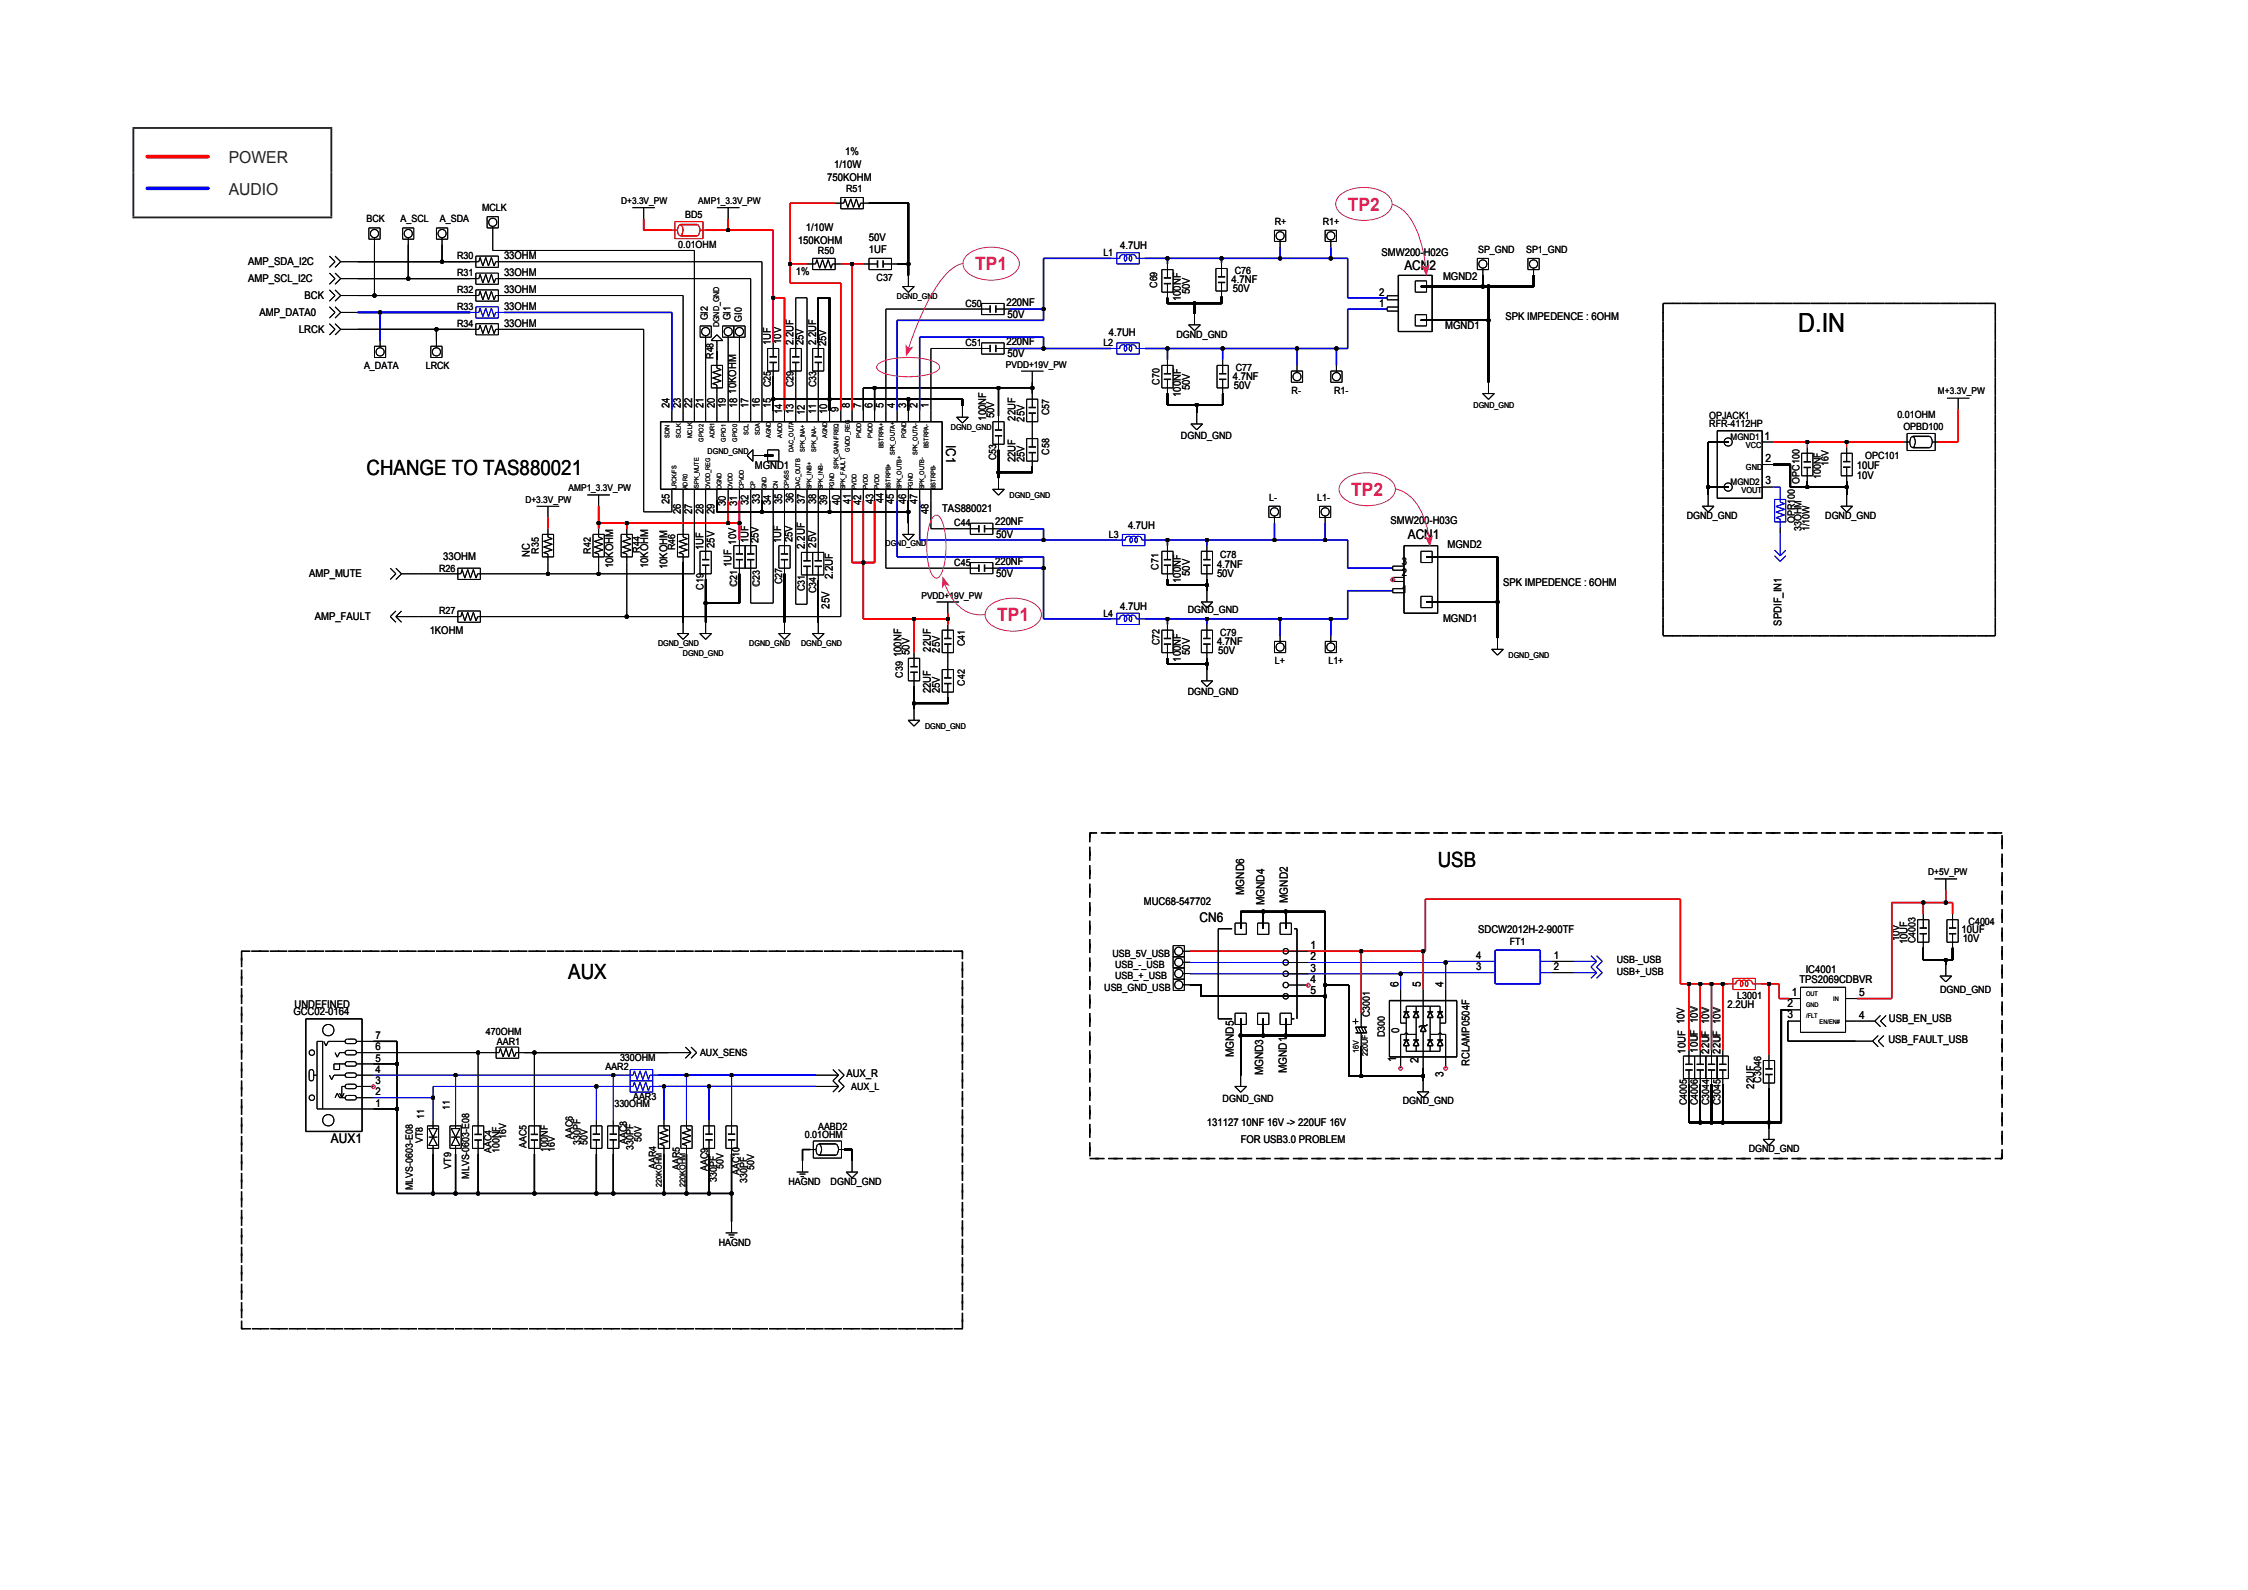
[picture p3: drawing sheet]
<svg xmlns="http://www.w3.org/2000/svg" width="420mm" height="297mm" viewBox="0 0 420 297" stroke-linecap="round" stroke-linejoin="round" font-family="sans-serif">
<defs><g id="words">
<text font-size="4.9" x="336" y="61.9">D.IN</text>
<g font-size="3.9">
<text x="68.5" y="88.7">CHANGE TO TAS880021</text>
<text x="268.6" y="161.9">USB</text>
<text x="106.2" y="182.9">AUX</text>
</g>
<g font-size="3.4" fill="#ed028c">
<text x="251.8" y="39.3">TP2</text>
<text x="182.2" y="50.5">TP1</text>
<text x="252.4" y="92.6">TP2</text>
<text x="186.3" y="116.1">TP1</text>
</g>
<g font-size="3.1" fill="#231f20">
<text x="42.7" y="30.4">POWER</text>
<text x="42.7" y="36.3">AUDIO</text>
</g>
<g font-size="2.5">
<text x="262.4" y="50.4">ACN2</text>
<text x="176.8" y="83.1" transform="rotate(90 176.8 83.1)">IC1</text>
<text x="263" y="100.7">ACN1</text>
<text x="224.1" y="172.3">CN6</text>
<text x="61.8" y="213.5">AUX1</text>
</g>
<g font-size="2.1">
<text x="329.7" y="82.1">1</text>
<text x="329.9" y="86.3">2</text>
<text x="329.9" y="90.3">3</text>
<text x="150.4" y="102.6" transform="rotate(-90 150.4 102.6)">2.2UF</text>
<text x="152.5" y="102.3" transform="rotate(-90 152.5 102.3)">25V</text>
<text x="155" y="113.7" transform="rotate(-90 155 113.7)">25V</text>
<text x="155.6" y="108.2" transform="rotate(-90 155.6 108.2)">2.2UF</text>
<text x="232.4" y="167.2" transform="rotate(-90 232.4 167.2)">MGND6</text>
<text x="236.2" y="169.1" transform="rotate(-90 236.2 169.1)">MGND4</text>
<text x="240.6" y="168.7" transform="rotate(-90 240.6 168.7)">MGND2</text>
<text x="244.8" y="179.4">2</text>
<text x="244.8" y="177.3">1</text>
<text x="244.8" y="185.7">5</text>
<text x="244.8" y="183.6">4</text>
<text x="244.8" y="181.5">3</text>
<text x="261.3" y="184.4" transform="rotate(-90 261.3 184.4)">6</text>
<text x="265.5" y="184.4" transform="rotate(-90 265.5 184.4)">5</text>
<text x="269.7" y="184.4" transform="rotate(-90 269.7 184.4)">4</text>
<text x="334" y="190.2">3</text>
<text x="334" y="188.1">2</text>
<text x="334.8" y="186">1</text>
<text x="347.3" y="186.1">5</text>
<text x="347.3" y="190.3">4</text>
<text x="230.5" y="197.5" transform="rotate(-90 230.5 197.5)">MGND5</text>
<text x="236" y="200.9" transform="rotate(-90 236 200.9)">MGND3</text>
<text x="240.4" y="200.5" transform="rotate(-90 240.4 200.5)">MGND1</text>
<text x="260.8" y="198.4" transform="rotate(-90 260.8 198.4)">1</text>
<text x="265" y="198.6" transform="rotate(-90 265 198.6)">2</text>
<text x="269.7" y="201.1" transform="rotate(-90 269.7 201.1)">3</text>
</g>
<g font-size="2">
<text x="157.9" y="28.9">1%</text>
<text x="154.6" y="33.7">750KOHM</text>
<text x="155.8" y="31.4">1/10W</text>
<text x="149.1" y="45.5">150KOHM</text>
<text x="150.6" y="43.2">1/10W</text>
<text x="162.4" y="47.2">1UF</text>
<text x="162.4" y="45.1">50V</text>
<text x="209.3" y="46.6">4.7UH</text>
<text x="258.1" y="47.8">SMW200-H02G</text>
<text x="46.4" y="49.5">AMP_SDA_I2C</text>
<text x="46.4" y="52.7">AMP_SCL_I2C</text>
<text x="94.2" y="48.5">33OHM</text>
<text x="94.2" y="51.6">33OHM</text>
<text x="148.7" y="51.4">1%</text>
<text x="230.1" y="52.9">4.7NF</text>
<text x="269.6" y="52.3">MGND2</text>
<text x="48.5" y="59">AMP_DATA0</text>
<text x="56.9" y="55.8">BCK</text>
<text x="94.2" y="54.8">33OHM</text>
<text x="94.2" y="57.9">33OHM</text>
<text x="188" y="57.1">220NF</text>
<text x="188.2" y="59.4">50V</text>
<text x="220.6" y="56.3" transform="rotate(-90 220.6 56.3)">100NF</text>
<text x="222.3" y="55" transform="rotate(-90 222.3 55)">50V</text>
<text x="230.3" y="54.6">50V</text>
<text x="257.7" y="55.2">2</text>
<text x="257.7" y="57.3">1</text>
<text x="281.3" y="59.8">SPK IMPEDENCE : 6OHM</text>
<text x="55.9" y="62.1">LRCK</text>
<text x="94.2" y="61.1">33OHM</text>
<text x="144" y="64.5" transform="rotate(-90 144 64.5)">1UF</text>
<text x="145.9" y="64.3" transform="rotate(-90 145.9 64.3)">10V</text>
<text x="148.3" y="64.5" transform="rotate(-90 148.3 64.5)">2.2UF</text>
<text x="150.1" y="64.5" transform="rotate(-90 150.1 64.5)">25V</text>
<text x="152.5" y="64.5" transform="rotate(-90 152.5 64.5)">2.2UF</text>
<text x="154.4" y="64.7" transform="rotate(-90 154.4 64.7)">25V</text>
<text x="188" y="64.5">220NF</text>
<text x="207.2" y="62.8">4.7UH</text>
<text x="270" y="61.5">MGND1</text>
<text x="188.2" y="66.8">50V</text>
<text x="230.3" y="71">4.7NF</text>
<text x="125.1" y="76.2" transform="rotate(-90 125.1 76.2)">24</text>
<text x="127.2" y="76.2" transform="rotate(-90 127.2 76.2)">23</text>
<text x="129.3" y="76.2" transform="rotate(-90 129.3 76.2)">22</text>
<text x="131.4" y="76.2" transform="rotate(-90 131.4 76.2)">21</text>
<text x="133.5" y="76.2" transform="rotate(-90 133.5 76.2)">20</text>
<text x="135.6" y="76.2" transform="rotate(-90 135.6 76.2)">19</text>
<text x="137.5" y="73.5" transform="rotate(-90 137.5 73.5)">10KOHM</text>
<text x="137.7" y="76.2" transform="rotate(-90 137.7 76.2)">18</text>
<text x="139.8" y="76.2" transform="rotate(-90 139.8 76.2)">17</text>
<text x="141.9" y="76.2" transform="rotate(-90 141.9 76.2)">16</text>
<text x="144" y="76.2" transform="rotate(-90 144 76.2)">15</text>
<text x="146.1" y="77.3" transform="rotate(-90 146.1 77.3)">14</text>
<text x="148.3" y="77.3" transform="rotate(-90 148.3 77.3)">13</text>
<text x="150.4" y="77.5" transform="rotate(-90 150.4 77.5)">12</text>
<text x="152.5" y="77.3" transform="rotate(-90 152.5 77.3)">11</text>
<text x="154.6" y="77.3" transform="rotate(-90 154.6 77.3)">10</text>
<text x="156.7" y="76.9" transform="rotate(-90 156.7 76.9)">9</text>
<text x="158.8" y="76.2" transform="rotate(-90 158.8 76.2)">8</text>
<text x="160.9" y="76.2" transform="rotate(-90 160.9 76.2)">7</text>
<text x="163" y="76.2" transform="rotate(-90 163 76.2)">6</text>
<text x="165.1" y="76.2" transform="rotate(-90 165.1 76.2)">5</text>
<text x="167.2" y="76.2" transform="rotate(-90 167.2 76.2)">4</text>
<text x="169.3" y="76.2" transform="rotate(-90 169.3 76.2)">3</text>
<text x="171.4" y="76.2" transform="rotate(-90 171.4 76.2)">2</text>
<text x="173.5" y="76.2" transform="rotate(-90 173.5 76.2)">1</text>
<text x="220.6" y="74.1" transform="rotate(-90 220.6 74.1)">100NF</text>
<text x="222.3" y="72.9" transform="rotate(-90 222.3 72.9)">50V</text>
<text x="230.5" y="72.7">50V</text>
<text x="184.2" y="78.6" transform="rotate(-90 184.2 78.6)">100NF</text>
<text x="185.7" y="78.1" transform="rotate(-90 185.7 78.1)">50V</text>
<text x="189.7" y="78.6" transform="rotate(-90 189.7 78.6)">22UF</text>
<text x="191.4" y="78.8" transform="rotate(-90 191.4 78.8)">25V</text>
<text x="141" y="87.6">MGND1</text>
<text x="189.7" y="86.4" transform="rotate(-90 189.7 86.4)">22UF</text>
<text x="191.4" y="86.4" transform="rotate(-90 191.4 86.4)">25V</text>
<text x="346.9" y="87.6">10UF</text>
<text x="346.9" y="89.5">10V</text>
<text x="125.1" y="94.2" transform="rotate(-90 125.1 94.2)">25</text>
<text x="135.6" y="94.6" transform="rotate(-90 135.6 94.6)">30</text>
<text x="137.7" y="94.6" transform="rotate(-90 137.7 94.6)">31</text>
<text x="139.8" y="94.4" transform="rotate(-90 139.8 94.4)">32</text>
<text x="141.9" y="94.2" transform="rotate(-90 141.9 94.2)">33</text>
<text x="144" y="94.4" transform="rotate(-90 144 94.4)">34</text>
<text x="146.1" y="94.2" transform="rotate(-90 146.1 94.2)">35</text>
<text x="148.3" y="94" transform="rotate(-90 148.3 94)">36</text>
<text x="150.4" y="94.2" transform="rotate(-90 150.4 94.2)">37</text>
<text x="152.5" y="94.2" transform="rotate(-90 152.5 94.2)">38</text>
<text x="154.6" y="94.4" transform="rotate(-90 154.6 94.4)">39</text>
<text x="156.9" y="94.4" transform="rotate(-90 156.9 94.4)">40</text>
<text x="159" y="94.2" transform="rotate(-90 159 94.2)">41</text>
<text x="160.9" y="94.4" transform="rotate(-90 160.9 94.4)">42</text>
<text x="163.2" y="94.2" transform="rotate(-90 163.2 94.2)">43</text>
<text x="165.1" y="94" transform="rotate(-90 165.1 94)">44</text>
<text x="167" y="94.2" transform="rotate(-90 167 94.2)">45</text>
<text x="169.3" y="94.2" transform="rotate(-90 169.3 94.2)">46</text>
<text x="171.4" y="94.2" transform="rotate(-90 171.4 94.2)">47</text>
<text x="176" y="95.6">TAS880021</text>
<text x="127.2" y="96.1" transform="rotate(-90 127.2 96.1)">26</text>
<text x="129.3" y="96.1" transform="rotate(-90 129.3 96.1)">27</text>
<text x="131.4" y="96.1" transform="rotate(-90 131.4 96.1)">28</text>
<text x="133.5" y="96.1" transform="rotate(-90 133.5 96.1)">29</text>
<text x="137.5" y="101.7" transform="rotate(-90 137.5 101.7)">10V</text>
<text x="139.8" y="101.5" transform="rotate(-90 139.8 101.5)">1UF</text>
<text x="141.7" y="101.5" transform="rotate(-90 141.7 101.5)">25V</text>
<text x="145.9" y="101.5" transform="rotate(-90 145.9 101.5)">1UF</text>
<text x="148" y="101.3" transform="rotate(-90 148 101.3)">25V</text>
<text x="173.5" y="96.1" transform="rotate(-90 173.5 96.1)">48</text>
<text x="185.9" y="98.1">220NF</text>
<text x="186.1" y="100.4">50V</text>
<text x="210.8" y="98.8">4.7UH</text>
<text x="259.8" y="97.9">SMW200-H03G</text>
<text x="57.8" y="107.8">AMP_MUTE</text>
<text x="82.8" y="104.7">33OHM</text>
<text x="99" y="104" transform="rotate(-90 99 104)">NC</text>
<text x="114.6" y="106.1" transform="rotate(-90 114.6 106.1)">10KOHM</text>
<text x="121.1" y="106.1" transform="rotate(-90 121.1 106.1)">10KOHM</text>
<text x="124.7" y="106.3" transform="rotate(-90 124.7 106.3)">10KOHM</text>
<text x="131.4" y="102.8" transform="rotate(-90 131.4 102.8)">1UF</text>
<text x="133.5" y="102.3" transform="rotate(-90 133.5 102.3)">25V</text>
<text x="136.7" y="105.9" transform="rotate(-90 136.7 105.9)">1UF</text>
<text x="185.9" y="105.5">220NF</text>
<text x="186.1" y="107.8">50V</text>
<text x="222.3" y="107.6" transform="rotate(-90 222.3 107.6)">50V</text>
<text x="227.4" y="107.8">50V</text>
<text x="227.4" y="106.1">4.7NF</text>
<text x="261.9" y="105.5">3</text>
<text x="261.9" y="107.6">2</text>
<text x="270.4" y="102.3">MGND2</text>
<text x="209.3" y="113.9">4.7UH</text>
<text x="220.6" y="108.9" transform="rotate(-90 220.6 108.9)">100NF</text>
<text x="261.9" y="110.8">1</text>
<text x="280.8" y="109.5">SPK IMPEDENCE : 6OHM</text>
<text x="58.8" y="115.8">AMP_FAULT</text>
<text x="80.3" y="118.3">1KOHM</text>
<text x="269.6" y="116.2">MGND1</text>
<text x="332.8" y="116.9" transform="rotate(-90 332.8 116.9)">SPDIF_IN1</text>
<text x="168.5" y="122.8" transform="rotate(-90 168.5 122.8)">100NF</text>
<text x="169.9" y="122.3" transform="rotate(-90 169.9 122.3)">50V</text>
<text x="173.9" y="121.7" transform="rotate(-90 173.9 121.7)">22UF</text>
<text x="175.6" y="121.9" transform="rotate(-90 175.6 121.9)">25V</text>
<text x="220.6" y="123.6" transform="rotate(-90 220.6 123.6)">100NF</text>
<text x="222.3" y="122.3" transform="rotate(-90 222.3 122.3)">50V</text>
<text x="227.4" y="120.4">4.7NF</text>
<text x="227.6" y="122.1">50V</text>
<text x="173.9" y="129.5" transform="rotate(-90 173.9 129.5)">22UF</text>
<text x="175.6" y="129.5" transform="rotate(-90 175.6 129.5)">25V</text>
<text x="213.7" y="169.1">MUC68-547702</text>
<text x="275.8" y="179.2">4</text>
<text x="276.2" y="174.3">SDCW2012H-2-900TF</text>
<text x="290.3" y="179.2">1</text>
<text x="354.9" y="175.8" transform="rotate(-90 354.9 175.8)">10V</text>
<text x="356.4" y="176.4" transform="rotate(-90 356.4 176.4)">10UF</text>
<text x="366.5" y="174.3">10UF</text>
<text x="366.7" y="176">10V</text>
<text x="275.8" y="181.3">3</text>
<text x="290.3" y="181.3">2</text>
<text x="336.2" y="183.7">TPS2069CDBVR</text>
<text x="337.4" y="181.7">IC4001</text>
<text x="54.8" y="189.7">GCC02-0164</text>
<text x="55" y="188.2">UNDEFINED</text>
<text x="322.8" y="188.2">2.2UH</text>
<text x="352.9" y="190.9">USB_EN_USB</text>
<text x="70.2" y="194.1">7</text>
<text x="70.2" y="196.2">6</text>
<text x="261.4" y="193" transform="rotate(-90 261.4 193)">0</text>
<text x="314.9" y="196.8" transform="rotate(-90 314.9 196.8)">10UF 10V</text>
<text x="317.2" y="196.6" transform="rotate(-90 317.2 196.6)">10UF 10V</text>
<text x="319.3" y="196.8" transform="rotate(-90 319.3 196.8)">22UF 10V</text>
<text x="321.5" y="196.8" transform="rotate(-90 321.5 196.8)">22UF 10V</text>
<text x="352.8" y="194.9">USB_FAULT_USB</text>
<text x="70.2" y="198.3">5</text>
<text x="70.2" y="200.4">4</text>
<text x="70.2" y="202.5">3</text>
<text x="158.1" y="201.3">AUX_R</text>
<text x="274.5" y="199.1" transform="rotate(-90 274.5 199.1)">RCLAMP0504F</text>
<text x="327.8" y="203.4" transform="rotate(-90 327.8 203.4)">22UF</text>
<text x="70.2" y="204.6">2</text>
<text x="70.2" y="206.7">1</text>
<text x="225.5" y="210.3">131127 10NF 16V -&gt; 220UF 16V</text>
<text x="231.8" y="213.5">FOR USB3.0 PROBLEM</text>
</g>
<g font-size="1.9">
<text x="158.1" y="35.8">R51</text>
<text x="68.5" y="41.5">BCK</text>
<text x="74.8" y="41.5">A_SCL</text>
<text x="82.2" y="41.5">A_SDA</text>
<text x="90.1" y="39.4">MCLK</text>
<text x="128" y="40.7">BD5</text>
<text x="126.7" y="46.4">0.01OHM</text>
<text x="152.8" y="47.4">R50</text>
<text x="206.1" y="47.8">L1</text>
<text x="238.2" y="42">R+</text>
<text x="247.1" y="42">R1+</text>
<text x="276.2" y="47.2">SP_GND</text>
<text x="285.1" y="47.2">SP1_GND</text>
<text x="85.4" y="51.6">R31</text>
<text x="85.4" y="48.5">R30</text>
<text x="163.8" y="52.5">C37</text>
<text x="216.2" y="53.8" transform="rotate(-90 216.2 53.8)">C69</text>
<text x="230.7" y="51.2">C76</text>
<text x="85.4" y="57.9">R33</text>
<text x="85.4" y="54.8">R32</text>
<text x="132.3" y="59.9" transform="rotate(-90 132.3 59.9)">GI2</text>
<text x="136.5" y="59.9" transform="rotate(-90 136.5 59.9)">GI1</text>
<text x="180.4" y="57.3">C50</text>
<text x="85.4" y="61.1">R34</text>
<text x="138.6" y="60.1" transform="rotate(-90 138.6 60.1)">GI0</text>
<text x="180.4" y="64.7">C51</text>
<text x="206.1" y="64.7">L2</text>
<text x="219.8" y="63.2">DGND_GND</text>
<text x="68" y="68.9">A_DATA</text>
<text x="79.5" y="68.9">LRCK</text>
<text x="133.3" y="67" transform="rotate(-90 133.3 67)">R48</text>
<text x="216.6" y="71.9" transform="rotate(-90 216.6 71.9)">C70</text>
<text x="230.9" y="69.3">C77</text>
<text x="144" y="72.3" transform="rotate(-90 144 72.3)">C25</text>
<text x="148.3" y="72.3" transform="rotate(-90 148.3 72.3)">C29</text>
<text x="152.5" y="72.3" transform="rotate(-90 152.5 72.3)">C33</text>
<text x="196" y="77.6" transform="rotate(-90 196 77.6)">C57</text>
<text x="241.3" y="73.5">R-</text>
<text x="249.2" y="73.5">R1-</text>
<text x="220.6" y="81.9">DGND_GND</text>
<text x="319.3" y="78.3">OPJACK1</text>
<text x="319.3" y="79.8">RFR-4112HP</text>
<text x="354.5" y="78.1">0.01OHM</text>
<text x="355.6" y="80.2">OPBD100</text>
<text x="186.1" y="86" transform="rotate(-90 186.1 86)">C53</text>
<text x="196" y="84.9" transform="rotate(-90 196 84.9)">C58</text>
<text x="340.2" y="89.5" transform="rotate(-90 340.2 89.5)">100NF</text>
<text x="341.7" y="87" transform="rotate(-90 341.7 87)">16V</text>
<text x="348.5" y="85.7">OPC101</text>
<text x="237.1" y="93.6">L-</text>
<text x="246.1" y="93.6">L1-</text>
<text x="336.2" y="90.3" transform="rotate(-90 336.2 90.3)">OPC100</text>
<text x="178.3" y="98.3">C44</text>
<text x="207.2" y="100.5">L3</text>
<text x="315.1" y="96.9">DGND_GND</text>
<text x="335.3" y="97.7" transform="rotate(-90 335.3 97.7)">OPR100</text>
<text x="336.6" y="99.2" transform="rotate(-90 336.6 99.2)">33OHM</text>
<text x="338.1" y="99.2" transform="rotate(-90 338.1 99.2)">1/10W</text>
<text x="341" y="96.9">DGND_GND</text>
<text x="82" y="106.8">R26</text>
<text x="100.7" y="103.5" transform="rotate(-90 100.7 103.5)">R35</text>
<text x="110.4" y="103.5" transform="rotate(-90 110.4 103.5)">R42</text>
<text x="119.6" y="103.2" transform="rotate(-90 119.6 103.2)">R44</text>
<text x="126.2" y="102.8" transform="rotate(-90 126.2 102.8)">R46</text>
<text x="178.3" y="105.7">C45</text>
<text x="216.4" y="106.4" transform="rotate(-90 216.4 106.4)">C71</text>
<text x="228" y="104.2">C78</text>
<text x="131.4" y="110.2" transform="rotate(-90 131.4 110.2)">C19</text>
<text x="137.7" y="109.6" transform="rotate(-90 137.7 109.6)">C21</text>
<text x="141.9" y="109.6" transform="rotate(-90 141.9 109.6)">C23</text>
<text x="146.1" y="109.1" transform="rotate(-90 146.1 109.1)">C27</text>
<text x="150.4" y="110.4" transform="rotate(-90 150.4 110.4)">C31</text>
<text x="152.5" y="110.8" transform="rotate(-90 152.5 110.8)">C34</text>
<text x="82" y="114.8">R27</text>
<text x="206.1" y="115.2">L4</text>
<text x="221.9" y="114.5">DGND_GND</text>
<text x="228" y="118.8">C79</text>
<text x="180.2" y="120.7" transform="rotate(-90 180.2 120.7)">C41</text>
<text x="216.6" y="120.5" transform="rotate(-90 216.6 120.5)">C72</text>
<text x="238.2" y="124">L+</text>
<text x="248.2" y="124">L1+</text>
<text x="168.7" y="126.6" transform="rotate(-90 168.7 126.6)">C39</text>
<text x="180.2" y="128.1" transform="rotate(-90 180.2 128.1)">C42</text>
<text x="221.9" y="129.9">DGND_GND</text>
<text x="367.8" y="172.8">C4004</text>
<text x="207.9" y="178.8">USB_5V_USB</text>
<text x="282.1" y="176.5">FT1</text>
<text x="302.1" y="179.8">USB-_USB</text>
<text x="357.9" y="176.2" transform="rotate(-90 357.9 176.2)">C4003</text>
<text x="206.3" y="185.1">USB_GND_USB</text>
<text x="208.4" y="182.9">USB_+_USB</text>
<text x="208.4" y="180.8">USB_-_USB</text>
<text x="302.1" y="182.1">USB+_USB</text>
<text x="362.5" y="185.5">DGND_GND</text>
<text x="256" y="190" transform="rotate(-90 256 190)">C3001</text>
<text x="324.6" y="186.5">L3001</text>
<text x="90.8" y="193.3">470OHM</text>
<text x="92.8" y="195.2">AAR1</text>
<text x="130.8" y="197.3">AUX_SENS</text>
<text x="258.7" y="193.7" transform="rotate(-90 258.7 193.7)">D300</text>
<text x="113.1" y="199.8">AAR2</text>
<text x="115.8" y="198.1">330OHM</text>
<text x="159" y="203.6">AUX_L</text>
<text x="329" y="202.3" transform="rotate(-90 329 202.3)">C3046</text>
<text x="79.2" y="209" transform="rotate(-90 79.2 209)">11</text>
<text x="84.1" y="207.4" transform="rotate(-90 84.1 207.4)">11</text>
<text x="114.8" y="206.7">330OHM</text>
<text x="118.3" y="205.5">AAR3</text>
<text x="228.4" y="205.9">DGND_GND</text>
<text x="262.1" y="206.3">DGND_GND</text>
<text x="315.1" y="206.5" transform="rotate(-90 315.1 206.5)">C4005</text>
<text x="317.2" y="206.5" transform="rotate(-90 317.2 206.5)">C4006</text>
<text x="319.3" y="206.5" transform="rotate(-90 319.3 206.5)">C3044</text>
<text x="321.4" y="206.5" transform="rotate(-90 321.4 206.5)">C3045</text>
<text x="79" y="213.5" transform="rotate(-90 79 213.5)">VT8</text>
<text x="91.9" y="215.4" transform="rotate(-90 91.9 215.4)">AAC4</text>
<text x="93.3" y="215.4" transform="rotate(-90 93.3 215.4)">100NF</text>
<text x="94.6" y="212.8" transform="rotate(-90 94.6 212.8)">16V</text>
<text x="98.4" y="214.5" transform="rotate(-90 98.4 214.5)">AAC5</text>
<text x="102.4" y="215.1" transform="rotate(-90 102.4 215.1)">100NF</text>
<text x="103.6" y="215.1" transform="rotate(-90 103.6 215.1)">16V</text>
<text x="107" y="212.8" transform="rotate(-90 107 212.8)">AAC6</text>
<text x="108.5" y="213.9" transform="rotate(-90 108.5 213.9)">330PF</text>
<text x="109.7" y="213.9" transform="rotate(-90 109.7 213.9)">50V</text>
<text x="117.1" y="213.7" transform="rotate(-90 117.1 213.7)">AAC8</text>
<text x="118.4" y="214.7" transform="rotate(-90 118.4 214.7)">330PF</text>
<text x="119.8" y="213.2" transform="rotate(-90 119.8 213.2)">50V</text>
<text x="150.4" y="212.6">0.01OHM</text>
<text x="152.8" y="211.1">AABD2</text>
<text x="326.7" y="215.2">DGND_GND</text>
<text x="84.3" y="218.3" transform="rotate(-90 84.3 218.3)">VT9</text>
<text x="87.6" y="220.2" transform="rotate(-90 87.6 220.2)">MLVS-0603-E08</text>
<text x="122.6" y="218.4" transform="rotate(-90 122.6 218.4)">AAR4</text>
<text x="127" y="218.6" transform="rotate(-90 127 218.6)">AAR5</text>
<text x="132.3" y="218.7" transform="rotate(-90 132.3 218.7)">AAC9</text>
<text x="133.9" y="220.8" transform="rotate(-90 133.9 220.8)">330PF</text>
<text x="135.2" y="218.3" transform="rotate(-90 135.2 218.3)">50V</text>
<text x="138.1" y="219.5" transform="rotate(-90 138.1 219.5)">AAC10</text>
<text x="139.6" y="221" transform="rotate(-90 139.6 221)">330PF</text>
<text x="140.9" y="218.5" transform="rotate(-90 140.9 218.5)">50V</text>
<text x="147.3" y="221.3">HAGND</text>
<text x="155.2" y="221.3">DGND_GND</text>
<text x="77.1" y="222.3" transform="rotate(-90 77.1 222.3)">MLVS-0603-E08</text>
<text x="134.3" y="232.7">HAGND</text>
</g>
<g font-size="1.7">
<text x="116.1" y="38.1">D+3.3V_PW</text>
<text x="130.4" y="38.1">AMP1_3.3V_PW</text>
<text x="187.9" y="68.7">PVDD+19V_PW</text>
<text x="362.1" y="73.7">M+3.3V_PW</text>
<text x="323.3" y="82.1">MGND1</text>
<text x="98.2" y="93.9">D+3.3V_PW</text>
<text x="106.2" y="91.8">AMP1_3.3V_PW</text>
<text x="323.3" y="90.6">MGND2</text>
<text x="172.2" y="111.8">PVDD+19V_PW</text>
<text x="360.3" y="163.5">D+5V_PW</text>
</g>
<g font-size="1.6">
<text x="326.2" y="83.6">VCC</text>
<text x="326.2" y="87.8">GND</text>
<text x="325.4" y="92">VOUT</text>
</g>
<g font-size="1.5">
<text x="167.6" y="55.9">DGND_GND</text>
<text x="134.4" y="61.1" transform="rotate(-90 134.4 61.1)">DGND_GND</text>
<text x="275.3" y="76.2">DGND_GND</text>
<text x="177.7" y="80.3">DGND_GND</text>
<text x="132.2" y="84.9">DGND_GND</text>
<text x="188.6" y="93.1">DGND_GND</text>
<text x="165.5" y="101.9">DGND_GND</text>
<text x="123" y="120.7">DGND_GND</text>
<text x="127.6" y="122.5">DGND_GND</text>
<text x="140" y="120.7">DGND_GND</text>
<text x="149.7" y="120.7">DGND_GND</text>
<text x="281.8" y="123">DGND_GND</text>
<text x="172.8" y="136.2">DGND_GND</text>
<text x="253.9" y="196.7" transform="rotate(-90 253.9 196.7)">16V</text>
<text x="255.6" y="197.2" transform="rotate(-90 255.6 197.2)">220UF</text>
<text x="123.6" y="221.7" transform="rotate(-90 123.6 221.7)">220KOHM</text>
<text x="128" y="221.7" transform="rotate(-90 128 221.7)">220KOHM</text>
</g>
<g font-size="1.2">
<text x="125.1" y="81.9" transform="rotate(-90 125.1 81.9)">SDIN</text>
<text x="127.2" y="81.9" transform="rotate(-90 127.2 81.9)">SCLK</text>
<text x="129.3" y="81.9" transform="rotate(-90 129.3 81.9)">MCLK</text>
<text x="131.4" y="82.5" transform="rotate(-90 131.4 82.5)">GPIO2</text>
<text x="133.5" y="81.9" transform="rotate(-90 133.5 81.9)">ADR1</text>
<text x="135.6" y="82.5" transform="rotate(-90 135.6 82.5)">GPIO1</text>
<text x="137.7" y="82.5" transform="rotate(-90 137.7 82.5)">GPIO0</text>
<text x="139.8" y="81.2" transform="rotate(-90 139.8 81.2)">SCL</text>
<text x="141.9" y="81.2" transform="rotate(-90 141.9 81.2)">SDA</text>
<text x="144" y="81.9" transform="rotate(-90 144 81.9)">AGND</text>
<text x="146.1" y="81.9" transform="rotate(-90 146.1 81.9)">AVDD</text>
<text x="154.6" y="81.9" transform="rotate(-90 154.6 81.9)">AGND</text>
<text x="160.9" y="81.9" transform="rotate(-90 160.9 81.9)">PVDD</text>
<text x="163" y="81.9" transform="rotate(-90 163 81.9)">PVDD</text>
<text x="165.1" y="83.8" transform="rotate(-90 165.1 83.8)">BSTRPA+</text>
<text x="169.3" y="81.9" transform="rotate(-90 169.3 81.9)">PGND</text>
<text x="173.5" y="83.8" transform="rotate(-90 173.5 83.8)">BSTRPA-</text>
<text x="148.3" y="84.4" transform="rotate(-90 148.3 84.4)">DAC_OUTA</text>
<text x="150.4" y="84.4" transform="rotate(-90 150.4 84.4)">SPK_INA+</text>
<text x="152.5" y="84.4" transform="rotate(-90 152.5 84.4)">SPK_INA-</text>
<text x="156.7" y="87.6" transform="rotate(-90 156.7 87.6)">SPK_GAIN/FREQ</text>
<text x="158.8" y="84.4" transform="rotate(-90 158.8 84.4)">GVDD_REG</text>
<text x="167.2" y="85" transform="rotate(-90 167.2 85)">SPK_OUTA+</text>
<text x="171.4" y="85" transform="rotate(-90 171.4 85)">SPK_OUTA-</text>
<text x="126.4" y="91.4" transform="rotate(-90 126.4 91.4)">LRCK/FS</text>
<text x="128.5" y="91.4" transform="rotate(-90 128.5 91.4)">ADR0</text>
<text x="130.6" y="91.4" transform="rotate(-90 130.6 91.4)">/SPK_MUTE</text>
<text x="132.7" y="91.4" transform="rotate(-90 132.7 91.4)">DVDD_REG</text>
<text x="134.8" y="91.4" transform="rotate(-90 134.8 91.4)">DGND</text>
<text x="136.9" y="91.4" transform="rotate(-90 136.9 91.4)">DVDD</text>
<text x="139" y="91.4" transform="rotate(-90 139 91.4)">CPVDD</text>
<text x="141.1" y="91.4" transform="rotate(-90 141.1 91.4)">CP</text>
<text x="143.2" y="91.4" transform="rotate(-90 143.2 91.4)">GND</text>
<text x="145.3" y="91.4" transform="rotate(-90 145.3 91.4)">CN</text>
<text x="147.4" y="91.4" transform="rotate(-90 147.4 91.4)">CPVSS</text>
<text x="149.5" y="91.4" transform="rotate(-90 149.5 91.4)">DAC_OUTB</text>
<text x="151.6" y="91.4" transform="rotate(-90 151.6 91.4)">SPK_INB+</text>
<text x="153.7" y="91.4" transform="rotate(-90 153.7 91.4)">SPK_INB-</text>
<text x="155.8" y="91.4" transform="rotate(-90 155.8 91.4)">PGND</text>
<text x="157.9" y="91.4" transform="rotate(-90 157.9 91.4)">SPK_FAULT</text>
<text x="160" y="91.4" transform="rotate(-90 160 91.4)">PVDD</text>
<text x="162.1" y="91.4" transform="rotate(-90 162.1 91.4)">PVDD</text>
<text x="164.2" y="91.4" transform="rotate(-90 164.2 91.4)">PVDD</text>
<text x="166.3" y="91.4" transform="rotate(-90 166.3 91.4)">BSTRPB+</text>
<text x="168.5" y="91.4" transform="rotate(-90 168.5 91.4)">SPK_OUTB+</text>
<text x="170.6" y="91.4" transform="rotate(-90 170.6 91.4)">PGND</text>
<text x="172.7" y="91.4" transform="rotate(-90 172.7 91.4)">SPK_OUTB-</text>
<text x="174.8" y="91.4" transform="rotate(-90 174.8 91.4)">BSTRPB-</text>
<text x="337.4" y="186">OUT</text>
<text x="337.4" y="190.2">/FLT</text>
<text x="337.4" y="188.1">GND</text>
<text x="340" y="191.3">EN/EN#</text>
<text x="342.5" y="187.1">IN</text>
</g>
</g></defs>
<g fill="none" stroke="#000" stroke-width=".19">
<path d="M118.2 38.8h4.2zM120.3 38.8v2.1zM133.9 38.8h4.2zM136 38.8v2.1zM156 37.9h1.6zM157.1 36.9h4.2zM157.1 39h4.2zM157.1 36.9v2.1zM157.9 37.1l-.3 .8zM157.9 37.1l.5 1.6zM158.9 37.1l-.5 1.6zM158.9 37.1l.5 1.6z"/>
<path d="M160 37.1l-.6 1.6zM160 37.1l.5 1.6zM160.8 37.9l-.3 .8zM160.8 37.9h1.6zM161.3 36.9v2.1zM61.5 57.3l1.1 1.1zM61.5 54.2l1.1 1zM61.5 51l1.1 1zM61.5 47.8l1.1 1.1zM62.6 58.4l-1.1 1zM62.6 55.2l-1.1 1.1zM62.6 52l-1.1 1.1z"/>
<path d="M62.6 48.9l-1.1 1zM62.6 57.3l1.1 1.1zM62.6 54.2l1.1 1zM62.6 51l1.1 1zM62.6 47.8l1.1 1.1zM63.7 58.4h3.1zM63.7 58.4l-1.1 1zM63.7 55.2h3.1zM63.7 55.2l-1.1 1.1zM63.7 52h3.1zM63.7 52l-1.1 1.1zM63.7 48.9h3.1z"/>
<path d="M63.7 48.9l-1.1 1zM66.8 55.2h3.2zM66.8 52h9.5zM66.8 48.9h15.8zM68.9 44.7h2.1zM68.9 42.6v2.1zM68.9 42.6h2.1zM70 55.2h17.9zM70 45.7v9.5zM70 44.4v1.4zM71 42.6v2.1zM75.2 44.7h2.1z"/>
<path d="M75.2 42.6v2.1zM75.2 42.6h2.1zM76.3 52h11.6zM76.3 45.7v6.3zM76.3 44.4v1.4zM77.3 42.6v2.1zM81.5 44.7h2.1zM81.5 42.6v2.1zM81.5 42.6h2.1zM82.6 48.9h5.3zM82.6 45.7v3.2zM82.6 44.4v1.4z"/>
<path d="M83.6 42.6v2.1zM87.9 58.4h1.6zM87.9 55.2h1.6zM87.9 52h1.6zM87.9 48.9h1.6zM88.9 57.3h4.2zM88.9 54.2h4.2zM88.9 51h4.2zM88.9 47.8h4.2zM88.9 59.4h4.2zM88.9 57.3v2.1zM88.9 56.3h4.2z"/>
<path d="M88.9 54.2v2.1zM88.9 53.1h4.2zM88.9 51v2.1zM88.9 49.9h4.2zM88.9 47.8v2.1zM89.7 57.6l-.2 .8zM89.7 54.4l-.2 .8zM89.7 51.2l-.2 .8zM89.7 48.1l-.2 .8zM89.7 57.6l.5 1.6zM89.7 54.4l.5 1.6zM89.7 51.2l.5 1.6z"/>
<path d="M89.7 48.1l.5 1.6zM90.8 57.6l-.6 1.6zM90.8 54.4l-.6 1.6zM90.8 51.2l-.6 1.6zM90.8 48.1l-.6 1.6zM90.8 57.6l.5 1.6zM90.8 54.4l.5 1.6zM90.8 51.2l.5 1.6zM90.8 48.1l.5 1.6zM91 42.6h2.1zM91 40.5v2.1zM91 40.5h2.1z"/>
<path d="M91.8 57.6l-.5 1.6zM91.8 54.4l-.5 1.6zM91.8 51.2l-.5 1.6zM91.8 48.1l-.5 1.6zM91.8 57.6l.5 1.6zM91.8 54.4l.5 1.6zM91.8 51.2l.5 1.6zM91.8 48.1l.5 1.6zM92.1 46.8h37.6zM92.1 43.6v3.2zM92.1 42.3v1.4zM92.6 58.4l-.3 .8z"/>
<path d="M92.6 55.2l-.3 .8zM92.6 52l-.3 .8zM92.6 48.9l-.3 .8zM92.6 58.4h1.6zM92.6 55.2h1.6zM92.6 52h1.6zM92.6 48.9h1.6zM93.1 40.5v2.1zM93.1 57.3v2.1zM93.1 54.2v2.1zM93.1 51v2.1zM93.1 47.8v2.1z"/>
<path d="M94.2 48.9h48.2zM94.2 52h46.1zM94.2 55.2h33.4zM125.5 43h1.1zM126.1 41.4h5.2zM126.1 41.4v3.2zM126.1 44.6h5.2zM126.8 42.1v.1a1.81 1.81 0 0 0 0 1.7M126.9 42.1l.2-.1a1.34 1.34 0 0 1 .2 2l-.4-.1M127.6 55.2v21.5zM129.7 46.8v29.9zM130.3 42a1.27 1.27 0 0 1 0 2"/>
<path d="M130.8 43h1zM131.3 41.4v3.2zM140.3 52v24.7zM142.4 48.9v27.8zM148.7 55.6h2.1zM148.7 55.6v8.4zM150.8 55.6v21.1zM150.8 49.3h1.6zM151.8 48.3h4.2zM151.8 50.4h4.2zM151.8 48.3v2.1zM152.6 48.5l-.2 .8z"/>
<path d="M152.6 48.5l.5 1.6zM153.7 48.5l-.6 1.6zM153.7 48.5l.5 1.6zM154.7 48.5l-.5 1.6zM154.7 48.5l.5 1.6zM155.5 49.3l-.3 .8zM155.5 49.3h1.6zM156 48.3v2.1zM161.3 49.3h1.6zM162.4 48.3h4.2zM162.4 50.4h4.2zM162.4 48.3v2.1z"/>
<path d="M162.9 49.3h1zM165 49.3h2.6zM165.5 57.7h16.8zM165.5 57.7v19zM166.6 48.3v2.1zM168.6 53.5h2.2zM168.6 53.5l1.1 1.1zM169.7 51.4v2.1zM169.7 54.6l1.1-1.1zM182.3 57.7h1.6zM183.4 56.7h4.2zM183.4 58.8h4.2z"/>
<path d="M183.4 56.7v2.1zM183.9 57.7h1.1zM186 57.7h2.7zM187.6 56.7v2.1zM207.6 48.3h1.6zM208.6 47.2v2.1zM208.6 49.3h4.3zM208.6 47.2h4.3zM209.2 48.3a.67 .67 0 0 1 1-.7 .67 .67 0 0 1 0 1.2 .74 .74 0 0 1 0-1 .74 .74 0 0 1 1.1 0 .74 .74 0 0 1 0 1 .67 .67 0 0 1 0-1.2 .67 .67 0 0 1 1 .7M212.4 48.3h1.5zM212.9 47.2v2.1zM217.1 50.4h2.1z"/>
<path d="M217.1 50.4v4.2zM217.1 54.6h2.1zM218.1 49.3v2.6zM218.1 54v1.6zM218.1 53v1zM219.2 50.4v4.2zM223.2 58.6v2.1zM227.2 50.2h2.1zM227.2 50.2v4.2zM227.2 54.4h2.1zM228.2 49.1v2.6zM228.2 53.8v1.6z"/>
<path d="M228.2 52.8v1zM229.3 50.2v4.2zM238.1 43h2.1zM238.1 45.1h2.1zM238.1 43v2.1zM239.2 44.8v1.4zM240.2 43v2.1zM247.6 43h2.1zM247.6 45.1h2.1zM247.6 43v2.1zM248.6 44.8v1.4zM249.7 43v2.1z"/>
<path d="M259.2 56h2.1zM259.2 58.1h2.1zM259.2 55.2h2.1zM259.2 55.2v.8zM259.2 57.4h2.1zM259.2 57.4v.7zM264.4 54.6h2.1zM264.4 52.5v2.1zM264.4 52.5h2.1zM264.4 58.8v2.1zM264.4 58.8h2.1zM266.5 52.5v2.1z"/>
<path d="M266.5 58.8v2.1zM276 50.4h2.1zM276 48.3v2.1zM276 48.3h2.1zM277 50.1v1.4zM278.1 48.3v2.1zM285.5 50.4h2.1zM285.5 48.3v2.1zM285.5 48.3h2.1zM286.5 50.1v1.4zM287.6 48.3v2.1zM61.5 60.5l1.1 1z"/>
<path d="M62.6 61.5l-1.1 1.1zM62.6 60.5l1.1 1zM63.7 61.5h3.1zM63.7 61.5l-1.1 1.1zM66.8 61.5h14.7zM70 64.7h2.1zM70 64.7v2.1zM70 66.8h2.1zM71 63.6v1.3zM72.1 64.7v2.1zM80.5 64.7h2.1zM80.5 64.7v2.1z"/>
<path d="M80.5 66.8h2.1zM81.5 61.5h6.4zM81.5 61.5v2.1zM81.5 63.6v1.3zM82.6 64.7v2.1zM87.9 61.5h1.6zM88.9 60.5h4.2zM88.9 62.6h4.2zM88.9 60.5v2.1zM89.7 60.7l-.2 .8zM89.7 60.7l.5 1.6zM90.8 60.7l-.6 1.6z"/>
<path d="M90.8 60.7l.5 1.6zM91.8 60.7l-.5 1.6zM91.8 60.7l.5 1.6zM92.6 61.5l-.3 .8zM92.6 61.5h1.6zM93.1 60.5v2.1zM94.2 61.5h26.1zM120.3 61.5v34.1zM125.5 76.7v2.1zM127.6 76.7v2.1zM129.7 76.7v2.1zM130.8 63h2.1z"/>
<path d="M130.8 60.9v2.1zM130.8 60.9h2.1zM131.8 64v12.7zM131.8 62.7v1.4zM131.8 76.7v2.1zM132.8 63.6h2.2zM132.8 63.6l1.1-1.1zM132.9 68.3h2.1zM132.9 60.9v2.1zM132.9 68.3v4.2zM132.9 72.5h2.1zM133.1 69.6l1.6 .5z"/>
<path d="M133.1 70.6l1.6 .6zM133.1 69.6l1.6-.5zM133.1 70.6l1.6-.5zM133.1 71.7l1.6-.5zM133.1 71.7l.8 .2zM133.9 76.7v2.1zM133.9 63.6v2.1zM133.9 62.5l1.1 1.1zM133.9 68.8l.8 .3zM133.9 73.5v3.2zM133.9 67.2v1.6zM133.9 71.9v1.6z"/>
<path d="M135 63h2.1zM135 60.9v2.1zM135 60.9h2.1zM135 68.3v4.2zM136 64v12.7zM136 62.7v1.4zM136 76.7v2.1zM137.1 63h2.1zM137.1 60.9v2.1zM137.1 60.9h2.1zM138.1 64v12.7zM138.1 62.7v1.4z"/>
<path d="M138.1 76.7v2.1zM139.2 60.9v2.1zM140.3 76.7v2.1zM142.4 76.7v2.1zM143.4 65.1h2.1zM143.4 65.1v4.2zM143.4 69.3h2.1zM144.5 76.7v2.1zM144.5 64v2.7zM144.5 68.8v1.6zM144.5 67.7v1.1zM145.5 65.1v4.2z"/>
<path d="M146.6 76.7v2.1zM147.6 65.1h2.1zM147.6 65.1v4.2zM147.6 69.3h2.1zM148.7 70.4v6.3zM148.7 76.7v2.1zM148.7 64v2.7zM148.7 68.8v1.6zM148.7 67.7v1.1zM149.7 65.1v4.2zM150.8 76.7v2.1zM151.8 65.1h2.1z"/>
<path d="M151.8 65.1v4.2zM151.8 69.3h2.1zM152.9 70.4v6.3zM152.9 76.7v2.1zM152.9 64v2.7zM152.9 68.8v1.6zM152.9 67.7v1.1zM153.9 65.1v4.2zM155 76.7v2.1zM157.1 76.7v2.1zM159.2 76.7v2.1zM161.3 76.7v2.1z"/>
<path d="M163.4 76.7v2.1zM165.5 76.7v2.1zM167.6 76.7v2.1zM169.7 76.7v2.1zM171.8 76.7v2.1zM173.9 65.1h8.4zM173.9 65.1v11.6zM173.9 76.7v2.1zM175.9 78.8h.1zM178.7 77.9h2.2zM178.7 77.9l1.1 1.1zM179.8 75.8v2.1z"/>
<path d="M179.8 79l1.1-1.1zM182.3 65.1h1.6zM183.4 64h4.2zM183.4 66.1h4.2zM183.4 64v2.1zM183.9 65.1h1.1zM185.5 78.8h2.1zM185.5 78.8v4.2zM186 65.1h2.7zM186.6 77.7v2.6zM187.6 78.8v4.2zM187.6 64v2.1z"/>
<path d="M190.8 69.3h4.2zM191.8 74.6h2.1zM191.8 74.6v4.2zM191.8 78.8h2.1zM192.9 79.8v1.1zM192.9 73.5v2.6zM192.9 78.2v1.6zM192.9 77.2v1zM192.9 69.3v2.1zM193.9 74.6v4.2zM207.6 65.1h1.6zM208.6 64v2.1z"/>
<path d="M208.6 66.1h4.3zM208.6 64h4.3zM209.2 65.1a.67 .67 0 0 1 1-.6 .67 .67 0 0 1 0 1.1 .74 .74 0 0 1 0-1 .74 .74 0 0 1 1.1 0 .74 .74 0 0 1 0 1 .67 .67 0 0 1 0-1.1 .67 .67 0 0 1 1 .6M212.4 65.1h1.5zM212.9 64v2.1zM217.1 68.3h2.1zM217.1 68.3v4.2zM217.1 72.5h2.1zM218.1 67.2v2.6zM218.1 71.9v1.6zM218.1 70.9v1zM219.2 68.3v4.2z"/>
<path d="M222.1 60.7h2.2zM222.1 60.7l1.1 1.1zM222.5 79.2h2.2zM222.5 79.2l1.1 1.1zM223.2 61.8l1.1-1.1zM223.6 77.1v2.1zM227.4 68.3h2.1zM227.4 68.3v4.2zM227.4 72.5h2.1zM228.4 67.2v2.6zM228.4 71.9v1.6zM228.4 70.9v1z"/>
<path d="M229.5 68.3v4.2zM241.3 69.3h2.1zM241.3 69.3v2.1zM241.3 71.4h2.1zM242.3 68.2v1.4zM243.4 69.3v2.1zM248.6 69.3h2.1zM248.6 69.3v2.1zM248.6 71.4h2.1zM249.7 68.2v1.4zM250.7 69.3v2.1zM264.4 60.9h2.1z"/>
<path d="M267.6 61.9h.1M277 73.5h2.2zM277 73.5l1.1 1.1zM278.1 71.4v2.1zM279.2 73.5l-1.1 1.1zM363.8 74.4h4.2zM365.9 74.4v2.1zM100.3 94.6h4.2zM101.3 99.8h2.1zM101.3 99.8v4.2zM102.4 94.6v2.1zM102.4 98.8v1.5z"/>
<path d="M103.4 99.8v4.2zM109.7 92.5h4.2zM110.8 99.8h2.1zM110.8 99.8v4.2zM111.8 98.8v1.5zM111.8 92.5v2.1zM112.9 99.8v4.2zM116.1 99.8h2.1zM116.1 99.8v4.2zM117.1 98.8v1.5zM118.2 99.8v4.2zM120.3 95.6h5.2z"/>
<path d="M125.5 93.5v2.1zM125.5 91.4v2.1zM126.6 99.8h2.1zM126.6 99.8v4.2zM127.6 93.5v5.3zM127.6 98.8v1.5zM127.6 91.4v2.1zM128.7 99.8v4.2zM129.7 93.5v13.7zM129.7 91.4v2.1zM131.8 93.5v8.4zM131.8 91.4v2.1z"/>
<path d="M133.9 91.4v2.1zM133.9 95.6h8.5zM133.9 93.5v2.1zM136 91.4v2.1zM138.1 91.4v2.1zM139.6 85.1l1.1 1.1zM139.6 85.1l1.1-1.1zM140.3 93.5v7.4zM140.3 91.4v2.1zM140.7 84v2.2zM140.7 85.1h2.1zM142.4 95.6h12.6z"/>
<path d="M142.4 93.5v2.1zM142.4 91.4v2.1zM143.4 84h2.1zM143.4 86.1h2.1zM143.4 84v2.1zM144.5 91.4v2.1zM144.5 93.5v19.2zM145.5 84v2.1zM146.6 93.5v7.4zM146.6 91.4v2.1zM148.7 93.5v19.4zM148.7 91.4v2.1z"/>
<path d="M150.8 93.5v8.6zM150.8 91.4v2.1zM152.9 93.5v8.6zM152.9 91.4v2.1zM155 91.4v2.1zM155 93.5v2.1zM155 95.6h14.7zM157.1 93.5v21.7zM157.1 91.4v2.1zM159.2 91.4v2.1zM161.3 91.4v2.1zM163.4 91.4v2.1z"/>
<path d="M165.5 91.4v2.1zM165.5 93.5v12.6zM167.6 91.4v2.1zM168.6 99.8h2.2zM168.6 99.8l1.1 1.1zM169.7 93.5v2.1zM169.7 95.6v2.1zM169.7 91.4v2.1zM169.7 97.7v2.1zM171.8 91.4v2.1zM173.9 93.5v5.3zM173.9 98.8h6.3z"/>
<path d="M173.9 91.4v2.1zM180.2 98.8h1.6zM181.3 97.7h4.2zM181.3 99.8h4.2zM181.3 97.7v2.1zM181.8 98.8h1.1zM183.9 98.8h2.7zM185.5 91.4h2.1zM185.5 91.4l1.1 1.1zM185.5 97.7v2.1zM185.5 83h2.1zM186.6 89.3v2.1z"/>
<path d="M186.6 92.5l1-1.1zM186.6 82.4v1.6zM186.6 81.4v1zM191.8 81.9h2.1zM191.8 81.9v4.2zM191.8 86.1h2.1zM192.9 80.9v2.6zM192.9 85.6v1.6zM192.9 84.5v1.1zM193.9 81.9v4.2zM209.7 99.8h4.2zM209.7 99.8v2.1z"/>
<path d="M213.9 99.8v2.1zM223.6 80.3l1.1-1.1zM237.1 94.6h2.1zM237.1 96.7h2.1zM237.1 94.6v2.1zM238.1 96.4v1.4zM239.2 94.6v2.1zM246.5 94.6h2.1zM246.5 96.7h2.1zM246.5 94.6v2.1zM247.6 96.4v1.4zM248.6 94.6v2.1z"/>
<path d="M318 94.6l1.1 1.1zM318 94.6h2.2zM319.1 82.6v8.4zM319.1 91v1.5zM319.1 92.5v2.1zM319.1 82.6h3.8zM319.1 91h3.8zM320.2 94.6l-1.1 1.1zM329.2 91h2.1zM329.2 86.8h2.1zM329.2 82.6h2.1zM329.2 82.6h.2z"/>
<path d="M331.3 91h1.3zM331.6 93.3h2.1zM331.6 93.3v4.2zM331.6 97.5h2.1zM331.8 94.6l1.6 .5zM331.8 95.7l1.6 .5zM331.8 94.6l1.6-.5zM331.8 95.7l1.6-.6zM331.8 96.7l1.6-.5zM331.8 96.7l.8 .3zM332.6 91v1.2zM332.6 98.6v1z"/>
<path d="M332.6 99.6v4.2zM332.6 92.2v1.6zM332.6 97v1.6zM332.6 93.8l.8 .3zM333.7 93.3v4.2zM336.6 88.9h2.1zM336.6 84.7v4.2zM336.6 84.7h2.1zM337.7 82.6v1zM337.7 89.9v1.1zM337.7 87.3v2.6zM337.7 83.6v1.6z"/>
<path d="M337.7 85.2v1.1zM338.7 84.7v4.2zM343.9 94.6l1.1 1.1zM343.9 94.6h2.2zM344 84.7h2.1zM344 84.7v4.2zM344 88.9h2.1zM345 82.6v1zM345 83.6v2.6zM345 88.3v1.6zM345 87.3v1zM345 92.5v2.1z"/>
<path d="M346.1 84.7v4.2zM346.1 94.6l-1.1 1.1zM355.8 82.6h1zM356.3 84.2h5.3zM356.3 81v3.2zM356.3 81h5.3zM357.1 81.7l-.1 .1a1.81 1.81 0 0 0 .1 1.7M357.1 81.7l.3-.1a1.34 1.34 0 0 1 .1 1.9h-.4M360.5 81.6a1.27 1.27 0 0 1 0 2M361 82.6h1.1zM361.6 81v3.2zM72.9 115.2l1.1-1.1z"/>
<path d="M72.9 115.2l1.1 1zM72.9 106.1l1.1 1.1zM74 115.2h4.2zM74 115.2l1-1.1zM74 107.2l-1.1 1zM74 115.2l1 1zM74 106.1l1 1.1zM75 107.2h3.2zM75 107.2l-1 1zM78.2 115.2h6.3zM78.2 107.2h6.3zM84.5 115.2h1.6z"/>
<path d="M84.5 107.2h1.6zM85.5 114.1h4.2zM85.5 106.1h4.2zM85.5 116.2h4.2zM85.5 114.1v2.1zM85.5 108.2h4.2zM85.5 106.1v2.1zM86.3 114.4l-.2 .8zM86.3 106.4l-.2 .8zM86.3 114.4l.5 1.6zM86.3 106.4l.5 1.6zM87.4 114.4l-.6 1.6z"/>
<path d="M87.4 106.4l-.6 1.6zM87.4 114.4l.5 1.6zM87.4 106.4l.5 1.6zM88.4 114.4l-.5 1.6zM88.4 106.4l-.5 1.6zM88.4 114.4l.5 1.6zM88.4 106.4l.5 1.6zM89.2 115.2l-.3 .8zM89.2 107.2l-.3 .8zM89.2 115.2h1.6zM89.2 107.2h1.6zM89.7 114.1v2.1z"/>
<path d="M89.7 106.1v2.1zM90.8 115.2h26.3zM90.8 107.2h11.6zM101.3 104h2.1zM101.6 101.1l1.6-.5zM101.6 102.2l1.6-.5zM101.6 103.2l1.6-.5zM101.6 101.1l1.6 .6zM101.6 102.2l1.6 .5zM101.6 103.2l.8 .3zM102.4 100.3l.8 .3zM102.4 107.2h9.4z"/>
<path d="M102.4 105.1v2.1zM102.4 103.5v1.6zM110.8 104h2.1zM111 101.1l1.6 .6zM111 102.2l1.6 .5zM111 101.1l1.6-.5zM111 102.2l1.6-.5zM111 103.2l1.6-.5zM111 103.2l.8 .3zM111.8 100.3l.8 .3zM111.8 105.1v2.1zM111.8 103.5v1.6z"/>
<path d="M111.8 107.2h17.9zM116.1 104h2.1zM116.3 101.1l1.6 .6zM116.3 102.2l1.6 .5zM116.3 101.1l1.6-.5zM116.3 102.2l1.6-.5zM116.3 103.2l1.6-.5zM116.3 103.2l.8 .3zM117.1 115.2h40zM117.1 100.3l.8 .3zM117.1 105.1v10.1zM117.1 103.5v1.6z"/>
<path d="M126.5 118.3h2.2zM126.5 118.3l1.1 1.1zM126.6 104h2.1zM126.8 101.1l1.6 .6zM126.8 102.2l1.6 .5zM126.8 101.1l1.6-.5zM126.8 102.2l1.6-.5zM126.8 103.2l1.6-.5zM126.8 103.2l.8 .3zM127.6 100.3l.8 .3zM127.6 116.2v2.1zM127.6 119.4l1.1-1.1z"/>
<path d="M127.6 103.5v1.6zM130.7 118.3h2.2zM130.7 118.3l1.1 1.1zM130.8 103h2.1zM130.8 103v4.2zM130.8 107.2h2.1zM131.8 101.9v2.6zM131.8 106.6v1.6zM131.8 105.6v1zM131.8 116.2v2.1zM131.8 119.4l1.1-1.1zM132.9 103v4.2z"/>
<path d="M137.1 101.9h2.1zM137.1 101.9v4.2zM137.1 106.1h2.1zM138.1 100.9v2.6zM138.1 105.6v1.6zM138.1 104.5v1.1zM139.2 101.9h2.1zM139.2 101.9v4.2zM139.2 106.1h2.1zM140.3 112.7h4.2zM140.3 107.2v5.5zM140.3 100.9v2.6z"/>
<path d="M140.3 105.6v1.6zM140.3 104.5v1.1zM141.3 101.9v4.2zM145.5 118.3h2.2zM145.5 118.3l1.1 1.1zM145.5 101.9h2.1zM145.5 101.9v4.2zM145.5 106.1h2.1zM146.6 100.9v2.6zM146.6 105.6v1.6zM146.6 104.5v1.1zM146.6 116.2v2.1z"/>
<path d="M146.6 119.4l1.1-1.1zM147.6 101.9v4.2zM148.7 112.9h2.1zM149.7 103.2h2.1zM149.7 103.2v4.2zM149.7 107.4h2.1zM150.8 108.4v4.5zM150.8 102.1v2.6zM150.8 106.8v1.6zM150.8 105.8v1zM151.8 118.3h2.2zM151.8 118.3l1.1 1.1z"/>
<path d="M151.8 103.2h2.1zM151.8 103.2v4.2zM151.8 107.4h2.1zM152.9 102.1v2.6zM152.9 106.8v1.6zM152.9 105.8v1zM152.9 116.2v2.1zM152.9 119.4l1.1-1.1zM153.9 103.2v4.2zM165.5 106.1h14.7zM169.7 100.9l1.1-1.1zM175 112.4h4.2z"/>
<path d="M176 117.7h2.1zM176 117.7v4.2zM177.1 116.7v2.6zM177.1 112.4v2.2zM178.1 117.7v4.2zM180.2 106.1h1.6zM181.3 105.1h4.2zM181.3 107.2h4.2zM181.3 105.1v2.1zM181.8 106.1h1.1zM183.9 106.1h2.7zM185.5 105.1v2.1z"/>
<path d="M207.6 115.6h1.6zM208.6 100.9h1.6zM208.6 114.5v2.2zM208.6 116.7h4.3zM208.6 114.5h4.3zM209.2 115.6a.67 .67 0 0 1 1-.6 .67 .67 0 0 1 0 1.1 .74 .74 0 0 1 0-1 .74 .74 0 0 1 1.1 0 .74 .74 0 0 1 0 1 .67 .67 0 0 1 0-1.1 .67 .67 0 0 1 1 .6M209.7 101.9h4.2zM210.2 100.9a.67 .67 0 0 1 1-.7 .67 .67 0 0 1 .1 1.2 .74 .74 0 0 1 0-1 .74 .74 0 0 1 1 0 .74 .74 0 0 1 0 1 .67 .67 0 0 1 .1-1.2 .67 .67 0 0 1 .9 .7M212.4 115.6h1.5zM212.9 114.5v2.2zM213.4 100.9h1.6zM217.1 117.7h2.1z"/>
<path d="M217.1 103h2.1zM217.1 117.7v4.2zM217.1 103v4.2zM217.1 107.2h2.1zM218.1 116.7v2.6zM218.1 101.9v2.6zM218.1 106.6v1.6zM218.1 105.6v1zM219.2 117.7v4.2zM219.2 103v4.2zM224.4 112.4h2.2zM224.4 112.4l1.1 1.1z"/>
<path d="M224.4 117.7h2.1zM224.4 103h2.1zM224.4 117.7v4.2zM224.4 103v4.2zM224.4 107.2h2.1zM225.5 116.7v2.6zM225.5 101.9v2.6zM225.5 106.6v1.6zM225.5 105.6v1zM225.5 110.3v2.1zM226.5 117.7v4.2zM226.5 103v4.2z"/>
<path d="M226.6 112.4l-1.1 1.1zM238.1 119.8h2.1zM238.1 119.8v2.1zM239.2 118.7v1.4zM240.2 119.8v2.1zM247.6 119.8h2.1zM247.6 119.8v2.1zM248.6 118.7v1.4zM249.7 119.8v2.1zM259.8 108.3l.4-.4zM259.8 108.3l.4 .4zM260.2 106.5h2.1z"/>
<path d="M260.2 108.6h2.1zM260.2 110.7h2.1zM260.2 107.9l.4 .4zM260.2 105.8h2.1zM260.2 105.8v.7zM260.2 107.9h2.1zM260.2 107.9v.7zM260.2 110h2.1zM260.2 110v.7zM260.6 108.3l-.4 .4zM265.5 105.1h2.1zM265.5 113.5h2.1z"/>
<path d="M265.5 103v2.1zM265.5 103h2.1zM265.5 111.4v2.1zM265.5 111.4h2.1zM267.6 103v2.1zM267.6 111.4v2.1zM268.6 114.5h.1M279.8 119.2v2.1zM331.6 102.8l1 1zM331.6 103.8l1 1.1zM333.7 102.8l-1.1 1zM333.7 103.8l-1.1 1.1z"/>
<path d="M169.7 134.5h2.2zM169.7 134.5l1.1 1.1zM169.7 123h2.1zM169.7 123v4.2zM169.7 127.2h2.1zM170.8 132.4v2.1zM170.8 135.6l1.1-1.1zM170.8 121.9v2.6zM170.8 126.6v1.6zM170.8 125.6v1zM171.8 123v4.2zM176 125.1h2.1z"/>
<path d="M176 125.1v4.2zM176 129.3h2.1zM176 121.9h2.1zM177.1 123v1zM177.1 124v2.6zM177.1 128.7v1.6zM177.1 127.7v1zM177.1 121.4v1.6zM177.1 120.3v1.1zM178.1 125.1v4.2zM217.1 121.9h2.1zM218.1 121.4v1.6z"/>
<path d="M218.1 120.3v1.1zM224.4 127.2h2.2zM224.4 127.2l1.1 1.1zM224.4 121.9h2.1zM225.5 121.4v1.6zM225.5 120.3v1.1zM225.5 125.1v2.1zM226.6 127.2l-1.1 1.1zM238.1 121.9h2.1zM247.6 121.9h2.1zM278.7 121.3h2.2zM278.7 121.3l1.1 1.1z"/>
<path d="M279.8 122.4l1.1-1.1zM219.2 178.7h2.1zM219.2 176.6h2.1zM219.2 178.7v2.1zM219.2 176.6v2.1zM221 179.7h1.4zM221 177.7h1.4zM221.3 178.7v2.1zM221.3 176.6v2.1zM222.3 179.8h22.1zM222.3 179.8h.1M230.7 172.4h2.2z"/>
<path d="M230.7 172.4v2.1zM230.7 174.5h2.2zM232.9 172.4v2.1zM235 172.4h2.1zM235 172.4v2.1zM235 174.5h2.1zM237.1 172.4v2.1zM239.2 172.4h2.1zM239.2 174.5h2.1zM239.2 172.4v2.1zM240.7 177.7h3.7zM240.7 179.8h3.7z"/>
<path d="M241.3 172.4v2.1zM244.4 179.8h25.7zM270.1 179.6v.2zM270.1 179.8v5zM270.1 179.6h7.2zM277.3 179.6h2.1zM287.8 179.6h2.1zM287.8 178.5v.2zM289.9 179.6h4.2zM294.1 179.6h4.2zM297.2 178.5l1.1 1.1zM298.3 179.6l-1.1 1z"/>
<path d="M298.3 178.5l1.1 1.1zM299.4 179.6l-1.1 1zM358.3 171.8h2.1zM358.3 171.8v4.2zM358.3 176h2.1zM359.3 170.7v2.6zM359.3 175.5v1.6zM359.3 174.4v1.1zM360.4 171.8v4.2zM361.4 164.2h4.2zM363.5 164.2v2.1zM363.7 171.8h2.2z"/>
<path d="M363.8 171.8v4.2zM363.8 176h2.1zM364.8 170.7v2.6zM364.8 175.5v1.6zM364.8 174.4v1.1zM365.9 171.8v4.2zM59.2 194.5h1.1zM59.2 194.5v12.6zM60.3 194.5v12.6zM60.5 194.5l.4 .9zM61.3 194.5l-.4 .9zM61.3 194.5h3.2z"/>
<path d="M62.4 198.7h2.1zM62.4 198.7v1.1zM62.4 199.8h1zM62.6 196.6l.4 .9zM63.4 196.6l-.4 .9zM63.4 198.7v1.1zM63.4 196.6h1.1zM64.9 194.1l-.4 .3v.3l.2 .2h.2M64.9 196.2l-.4 .3v.3l.2 .2h.2M64.9 198.3l-.4 .3v.3l.2 .2 .2 .1M64.9 199.2h1.3zM64.9 198.3h1.3z"/>
<path d="M64.9 197h1.3zM64.9 194.1h1.3zM64.9 194.9h1.3zM64.9 196.2h1.3zM66.2 198.3a.42 .42 0 0 1 .4 .4 .42 .42 0 0 1-.4 .5M66.2 196.2a.42 .42 0 0 1 .4 .4 .42 .42 0 0 1-.4 .4M66.2 194.1a.42 .42 0 0 1 .4 .4 .42 .42 0 0 1-.4 .4M66.6 196.6h3.2zM66.6 198.7h3.2zM66.6 194.5h3.2zM69.8 196.6h19.5zM89.3 196.6h2.3z"/>
<path d="M89.3 196.6v12.7zM91.6 196.6h1.6zM92.7 195.6h4.2zM92.7 197.7h4.2zM92.7 195.6v2.1zM93.5 195.8l-.3 .8zM93.5 195.8l.5 1.6zM94.5 195.8l-.5 1.6zM94.5 195.8l.5 1.6zM95.6 195.8l-.6 1.6zM95.6 195.8l.5 1.6zM96.4 196.6l-.3 .8z"/>
<path d="M96.4 196.6h1.6zM96.9 195.6v2.1zM98 196.6h1.8zM99.8 196.6h25.1zM99.8 196.6v12.7zM117.7 199.8v2.1zM117.7 199.8h4.2zM121.9 199.8v2.1zM124.9 196.6h4.2zM128 197.7l1.1-1.1zM128 195.6l1.1 1zM129.1 197.7l1.1-1.1z"/>
<path d="M129.1 195.6l1.1 1zM155.6 199.8l1.1 1zM156.7 199.8l1 1zM219.2 182.9h2.1zM219.2 180.8h2.1zM219.2 182.9v2.1zM219.2 185h2.1zM219.2 180.8v2.1zM221 184h1.4zM221 181.9h1.4zM221.3 182.9v2.1zM221.3 180.8v2.1z"/>
<path d="M222.3 181.9h22.1zM222.3 181.9h.1M230.7 191.4h2.2zM230.7 189.3h2.2zM230.7 189.3v2.1zM232.9 189.3v2.1zM235 189.3h2.1zM235 191.4h2.1zM235 189.3v2.1zM237.1 189.3v2.1zM239.2 189.3h2.1zM239.2 191.4h2.1z"/>
<path d="M239.2 189.3v2.1zM240.7 184h3.7zM240.7 186.1h3.7zM240.7 181.9h3.7zM241.3 189.3v2.1zM244 184l.4-.4zM244 184l.4 .5zM244.4 183.6l.4 .4zM244.4 181.9h17.3zM244.8 184l-.4 .5zM252.7 190.8h1.1zM253.3 190.3v1z"/>
<path d="M253.3 191.9l.5 1zM253.8 191.9l.5 1zM254.3 193.4v2.1zM254.3 189.2v2.1zM254.3 192.9v.5zM254.3 191.3v.6zM254.3 191.9l.6 1zM254.9 191.9l.5 1zM261.3 199.6l.4-.4zM261.3 199.6l.4 .4zM261.7 181.9v2.9zM261.7 199.2l.4 .4z"/>
<path d="M261.7 184.8v2.1zM261.7 197.4v2.1zM261.7 186.9v4.2zM261.7 193.2h.8zM261.7 193.2v4.2zM261.7 191.1h1zM261.7 181.9h.2zM261.7 200l.4-.4zM261.9 181.7v.2zM261.9 181.7h15.4zM262.5 193.2a.25 .25 0 0 1 .2-.2 .25 .25 0 0 1 .3 .2M262.7 188h6.3z"/>
<path d="M262.7 188v1zM262.7 190.1v4.2zM262.7 196.4h6.3zM262.7 195.3v1.1zM263 193.2h1.6zM264.6 188v1zM264.6 190.1v4.2zM264.6 195.3v1.1zM265.9 184.8v2.1zM265.9 197.4v2.1zM265.9 186.9v4.7zM265.9 192.7v4.7z"/>
<path d="M267.2 193.2h1.6zM267.2 190.1v4.2zM267.2 188v1zM267.2 195.3v1.1zM268.8 193.2a.25 .25 0 0 1 .2-.2 .25 .25 0 0 1 .3 .2M269 191.1h1.1zM269 190.1v4.2zM269 188v1zM269 195.3v1.1zM269.3 193.2h.8zM269.7 199.6l.4-.4zM269.7 199.6l.4 .4z"/>
<path d="M270.1 199.2l.4 .4zM270.1 197.4v2.1zM270.1 184.8v2.1zM270.1 186.9v4.2zM270.1 193.2v4.2zM270.5 199.6l-.4 .4zM277.3 181.7h2.1zM287.8 181.7h2.1zM289.9 181.7h4.2zM294.1 181.7h4.2zM297.2 182.7l1.1-1zM297.2 180.6l1.1 1.1z"/>
<path d="M298.3 182.7l1.1-1zM298.3 180.6l1.1 1.1zM314.5 197.3h2.1zM314.5 197.3v4.2zM315.6 196.2v2.6zM315.6 199.9v1zM316.6 197.3h2.1zM316.6 197.3v4.2zM317.7 196.2v2.6zM317.7 199.9v1zM318.7 197.3h2.1zM318.7 197.3v4.2z"/>
<path d="M319.8 196.2v2.6zM319.8 199.9v1zM320.8 197.3h2.1zM320.8 197.3v4.2zM321.9 196.2v2.6zM321.9 199.9v1zM322.7 183.8h1.6zM322.9 197.3v4.2zM323.8 182.7v2.1zM323.8 184.8h4.2zM323.8 182.7h4.2zM324.3 183.8a.67 .67 0 0 1 1-.6 .67 .67 0 0 1 0 1.1 .74 .74 0 0 1 0-1 .74 .74 0 0 1 1.1 0 .74 .74 0 0 1 0 1 .67 .67 0 0 1 0-1.1 .67 .67 0 0 1 1 .6"/>
<path d="M327.5 183.8h1.5zM328 182.7v2.1zM329.4 198.1h2.2zM329.4 198.1v4.2zM330.5 197v2.7zM331.6 198.1v4.2zM334 194.5h12.7zM334 190.7v3.8zM334 190.7h.3zM334.3 190.7h2.1zM334.3 188.6h2.1zM334.3 186.5h2.1z"/>
<path d="M336.4 184.4h8.4zM336.4 184.4v8.4zM336.4 192.8h8.4zM336.4 184.4v.1zM344.8 186.5h2.1zM344.8 190.7h2.1zM344.8 184.4v8.4zM346.7 194.5h3.2zM346.9 190.7h.2zM347.1 190.7h3.2zM349.9 194.5l1 1zM349.9 194.5l1-1.1z"/>
<path d="M350.3 190.7l1 1.1zM350.3 190.7l1-1zM350.9 194.5l1.1-1.1zM350.9 194.5l1.1 1zM351.3 190.7l1.1-1zM351.3 190.7l1.1 1.1zM362.4 182.3h2.2zM362.4 182.3l1.1 1.1zM363.5 180.2v2.1zM363.5 183.4l1.1-1.1zM57.8 200.2v1.3zM57.8 201.5l.2 .4 .4-.1 .2-.3"/>
<path d="M57.8 200.2a.42 .42 0 0 1 .4-.4 .42 .42 0 0 1 .4 .4M58.6 200.8h.6zM58.6 200.2v1.3zM59.2 207.1h10.6zM61.5 200.8l.5 .9zM62.4 200.8h2.1zM62.4 200.8l-.4 .9zM63 204.2l-.4 .8zM63 204.2l.4 .8zM63.4 204.2l.5 .8zM63.4 205h1.1zM63.9 202.9h.6z"/>
<path d="M63.9 202.9v2.1zM64.3 204.2l-.4 .8zM64.9 204.6l-.4 .3v.3l.2 .2 .2 .1M64.9 202.5l-.4 .3v.3l.2 .2 .2 .1M64.9 200.4l-.4 .3v.3l.2 .2 .2 .1M64.9 200.4h1.3zM64.9 201.3h1.3zM64.9 202.5h1.3zM64.9 203.4h1.3zM64.9 204.6h1.3zM64.9 205.5h1.3zM66.2 202.5a.42 .42 0 0 1 .4 .4 .42 .42 0 0 1-.4 .5"/>
<path d="M66.2 204.6a.42 .42 0 0 1 .4 .4 .42 .42 0 0 1-.4 .5M66.2 200.4a.42 .42 0 0 1 .4 .4 .42 .42 0 0 1-.4 .5M66.6 205h3.2zM66.6 202.9h3.2zM66.6 200.8h3.2zM69.3 203l.5-.4zM69.3 203l.5 .4zM69.8 200.8h15.3zM69.8 203.4l.4-.4zM69.8 205h11.1zM69.8 202.6l.4 .4zM79.9 210.3h2.1z"/>
<path d="M79.9 210.3v4.2zM79.9 214.5h2.1zM80.1 210.8l.8 1.6zM80.1 212.4h1.6zM80.1 210.8h1.6zM80.1 214h1.6zM80.9 202.9h30.5zM80.9 202.9v2.1zM80.9 205v4.3zM80.9 209.3v1.5zM80.9 214v1.6zM80.9 215.6h.1"/>
<path d="M80.9 212.4l-.8 1.6zM80.9 212.4l.8 1.6zM81.7 210.8l-.8 1.6zM82 210.3v4.2zM84.1 210.3h2.1zM84.1 210.3v4.2zM84.1 214.5h2.1zM84.3 212.4h1.6zM84.3 210.8h1.6zM84.3 214h1.6zM84.3 210.8l.8 1.6zM85.1 212.4l.8 1.6z"/>
<path d="M85.1 200.8h29.5zM85.1 200.8v8.5zM85.1 209.3v1.5zM85.1 214v1.6zM85.1 215.6h.1M85.1 212.4l-.8 1.6zM85.9 210.8l-.8 1.6zM86.2 210.3v4.2zM88.3 214.5h2.1zM88.3 210.3v4.2zM88.3 210.3h2.1zM89.3 213v2.6z"/>
<path d="M89.3 209.3v1.6zM89.3 210.9v1zM90.4 210.3v4.2zM98.8 214.5h2.1zM98.8 210.3v4.2zM98.8 210.3h2.1zM99.8 213v2.6zM99.8 209.3v1.6zM99.8 210.9v1zM100.9 210.3v4.2zM110.4 210.3h2.1zM110.4 210.3v4.2z"/>
<path d="M110.4 214.5h2.1zM111.4 202.9h5.3zM111.4 202.9v6.4zM111.4 209.3v2.6zM111.4 214v1.6zM111.4 212.9v1.1zM112.5 210.3v4.2zM113.5 210.3h2.1zM113.5 210.3v4.2zM113.5 214.5h2.1zM114.6 200.8h2.1zM114.6 200.8v8.5z"/>
<path d="M114.6 209.3v2.6zM114.6 214v1.6zM114.6 212.9v1.1zM115.6 210.3v4.2zM116.7 202.9h1.6zM116.7 200.8h1.6zM117.7 204h4.2zM117.7 201.9v2.1zM117.7 201.9h4.2zM118.5 202.1l-.2 .8zM118.5 200l-.2 .8zM118.5 202.1l.5 1.6z"/>
<path d="M118.5 200l.5 1.6zM119.6 202.1l.5 1.6zM119.6 200l.5 1.6zM119.6 202.1l-.6 1.6zM119.6 200l-.6 1.6zM120.6 202.1l-.5 1.6zM120.6 200l-.5 1.6zM120.6 202.1l.5 1.6zM120.6 200l.5 1.6zM121.4 202.9l-.3 .8zM121.4 200.8l-.3 .8zM121.4 202.9h1.6z"/>
<path d="M121.4 200.8h1.6zM121.9 201.9v2.1zM123 210.3h2.1zM123 202.9h1zM123 200.8h5.3zM123 210.3v4.2zM123 214.5h2.1zM123.2 211.6l1.6 .6zM123.2 212.7l1.6 .5zM123.2 213.7l.8 .3zM123.2 211.6l1.6-.5zM123.2 212.7l1.6-.5z"/>
<path d="M123.2 213.7l1.6-.5zM124 210.8l.8 .3zM124 202.9v6.4zM124 209.3v1.5zM124 214v1.6zM124 202.9h8.5zM125.1 210.3v4.2zM127.2 210.3h2.1zM127.2 210.3v4.2zM127.2 214.5h2.1zM127.5 213.7l.8 .3zM127.5 211.6l1.6 .6z"/>
<path d="M127.5 212.7l1.6 .5zM127.5 211.6l1.6-.5zM127.5 212.7l1.6-.5zM127.5 213.7l1.6-.5zM128.3 200.8v8.5zM128.3 209.3v1.5zM128.3 214v1.6zM128.3 210.8l.8 .3zM128.3 200.8h8.4zM129.3 210.3v4.2zM131.4 210.3h2.1zM131.4 210.3v4.2z"/>
<path d="M131.4 214.5h2.1zM132.5 202.9h20zM132.5 202.9v6.4zM132.5 209.3v2.6zM132.5 214v1.6zM132.5 212.9v1.1zM133.5 210.3v4.2zM135.6 210.3h2.1zM135.6 210.3v4.2zM135.6 214.5h2.1zM136.7 200.8h15.8zM136.7 200.8v8.5z"/>
<path d="M136.7 209.3v2.6zM136.7 214v1.6zM136.7 212.9v1.1zM137.7 210.3v4.2zM148.8 218.9h2.2zM149.4 219.3h1.1zM149.6 219.8h.6zM149.9 216.8v2.1zM151.4 214.7h1.1zM152 216.3h5.2zM152 213.1v3.2zM152 213.1h5.2z"/>
<path d="M152.5 202.9h4.2zM152.5 200.8h4.2zM152.7 213.8v.1a1.81 1.81 0 0 0 0 1.7M152.8 213.8l.2-.1a1.34 1.34 0 0 1 .1 2l-.3-.1M155.6 201.9l1.1 1zM156.2 213.7a1.27 1.27 0 0 1 0 2M156.7 202.9l-1.1 1.1zM156.7 200.8l-1.1 1.1zM156.7 201.9l1 1zM156.7 214.7h1zM157.2 213.1v3.2zM157.7 202.9l-1 1.1z"/>
<path d="M157.7 200.8l-1 1.1zM158.1 218.9h2.2zM158.1 218.9l1.1 1.1zM159.2 216.8v2.1zM160.3 218.9l-1.1 1.1zM230.7 202.9h2.2zM230.7 202.9l1.1 1.1zM231.8 200.8v2.1zM231.8 204l1.1-1.1zM264.8 203.9h2.2zM264.8 203.9l1.1 1.1zM265.9 201.8v2.1z"/>
<path d="M265.9 205l1.1-1.1zM314.5 201.5h2.1zM315.6 200.9v1.6zM316.6 201.5h2.1zM317.7 200.9v1.6zM318.7 201.5h2.1zM319.8 200.9v1.6zM320.8 201.5h2.1zM321.9 200.9v1.6zM329.4 212.8h2.2zM329.4 212.8l1.1 1.1zM329.4 202.3h2.2z"/>
<path d="M330.5 210.7v2.1zM330.5 213.9l1.1-1.1zM330.5 201.8v1.6zM330.5 200.7v1.1zM135.6 230.3h2.2zM136.1 230.7h1.1zM136.4 231.1h.6zM136.7 228.2v2.1z"/>
<circle cx="70" cy="43.6" r=".76"/>
<circle cx="76.3" cy="43.6" r=".76"/>
<circle cx="82.6" cy="43.6" r=".76"/>
<circle cx="92.1" cy="41.5" r=".76"/>
<circle cx="239.2" cy="44.1" r=".76"/>
<circle cx="248.6" cy="44.1" r=".76"/>
<circle cx="277" cy="49.3" r=".76"/>
<circle cx="286.5" cy="49.3" r=".76"/>
<circle cx="71" cy="65.7" r=".76"/>
<circle cx="81.5" cy="65.7" r=".76"/>
<circle cx="131.8" cy="61.9" r=".76"/>
<circle cx="136" cy="61.9" r=".76"/>
<circle cx="138.1" cy="61.9" r=".76"/>
<circle cx="242.3" cy="70.4" r=".76"/>
<circle cx="249.7" cy="70.4" r=".76"/>
<circle cx="238.1" cy="95.6" r=".76"/>
<circle cx="247.6" cy="95.6" r=".76"/>
<circle cx="322.9" cy="91" r=".76"/>
<circle cx="322.9" cy="82.6" r=".76"/>
<circle cx="239.2" cy="120.9" r=".76"/>
<circle cx="248.6" cy="120.9" r=".76"/>
<circle cx="220.2" cy="179.8" r=".76"/>
<circle cx="220.2" cy="177.7" r=".76"/>
<circle cx="240.2" cy="177.7" r=".51"/>
<circle cx="240.2" cy="179.8" r=".51"/>
<circle cx="58.3" cy="196.6" r=".51"/>
<circle cx="61.3" cy="192.4" r="1.06"/>
<circle cx="220.2" cy="184" r=".76"/>
<circle cx="220.2" cy="181.9" r=".76"/>
<circle cx="240.2" cy="186.1" r=".51"/>
<circle cx="240.2" cy="184" r=".51"/>
<circle cx="240.2" cy="181.9" r=".51"/>
<circle cx="58.3" cy="205" r=".51"/>
<circle cx="61.3" cy="209.3" r="1.06"/>
</g>
<g fill="none" stroke="#000" stroke-width=".25">
<path d="M147.6 37.9h8.4zM147.6 37.9v11.4zM162.4 37.9h7.3zM169.7 37.9v11.4zM66.8 58.4h4.2zM71 58.4h16.9zM71 58.4v5.2zM94.2 58.4h31.3zM120.3 43h5.2zM120.3 40.9v2.1zM125.5 58.4v18.3zM127.1 41.9h3.2z"/>
<path d="M127.1 44h3.2zM131.8 43h4.2zM136 40.9v2.1zM136 43h8.5zM144.5 43v12.6zM144.5 55.6h2.1zM144.5 55.6v8.4zM146.6 55.6v21.1zM147.6 49.3v3.6zM147.6 52.9h9.5zM147.6 49.3h3.2zM152.9 55.6h2.1z"/>
<path d="M152.9 55.6v8.4zM155 55.6v19zM157.1 49.3h2.1zM157.1 52.9v23.8zM159.2 49.3h2.1zM159.2 49.3v27.4zM164 48.6v1.4zM165 48.6v1.4zM167.6 59.8h27.4zM167.6 59.8v16.9zM167.6 49.3h2.1zM169.7 49.3v2.1z"/>
<path d="M185 57.1v1.3zM186 57.1v1.3zM188.7 57.7h6.3zM195 48.3h12.6zM195 57.7v2.1zM195 48.3v9.4zM213.9 48.3h4.2zM217.4 51.9h1.4zM217.4 53h1.4zM218.1 56.7h5.1zM218.1 48.3h10.1zM218.1 48.3v1z"/>
<path d="M218.1 55.6v1.1zM223.2 56.7h5zM223.2 56.7v1.9zM227.5 51.7h1.4zM227.5 52.8h1.4zM228.2 48.3h11zM228.2 48.3v.8zM228.2 55.4v1.3zM239.2 46.2v2.1zM239.2 48.3h9.4zM248.6 48.3h3.2zM248.6 46.2v2.1z"/>
<path d="M251.8 57.7h7.4zM251.8 57.7v7.4zM251.8 48.3v7.3zM251.8 55.6h7.4zM261.3 51.4h6.3zM261.3 51.4v10.5zM265.5 59.8h12.6zM265.5 53.5h11.5zM267.6 51.4v10.5zM277 53.5h1.1zM277 51.4v2.1zM278.1 53.5h8.4z"/>
<path d="M278.1 53.5v6.3zM278.1 59.8v11.6zM286.5 51.4v2.1zM123.4 78.8h52.6zM123.4 78.8v12.6zM133.9 65.7v1.5zM143.8 66.7h1.3zM143.8 67.7h1.3zM144.5 74.6h10.5zM144.5 70.4v4.2zM144.5 74.6v2.1zM148 66.7h1.3z"/>
<path d="M148 67.7h1.3zM152.2 66.7h1.4zM152.2 67.7h1.4zM155 74.6h14.7zM155 74.6v2.1zM161.3 72.5h2.1zM161.3 72.5v4.2zM163.4 72.5h23.2zM163.4 72.5v4.2zM169.7 74.6h10.1zM169.7 74.6v2.1zM171.8 63v13.7z"/>
<path d="M171.8 63h23.2zM176 78.8v12.6zM179.8 74.6v1.2zM185 64.4v1.4zM186 64.4v1.4zM186.6 72.5h6.3zM186.6 72.5v5.2zM188.7 65.1h6.3zM192.2 76.1h1.3zM192.2 77.2h1.3zM192.9 72.5v1zM192.9 71.4v1.1z"/>
<path d="M195 65.1h12.6zM195 63v2.1zM213.9 65.1h4.2zM217.4 69.8h1.4zM217.4 70.9h1.4zM218.1 65.1h10.3zM218.1 65.1v2.1zM218.1 75.6h5.5zM218.1 73.5v2.1zM223.6 75.6h4.8zM223.6 75.6v1.5zM227.8 69.8h1.3z"/>
<path d="M227.8 70.9h1.3zM228.4 65.1h13.9zM228.4 65.1v2.1zM228.4 73.5v2.1zM242.3 65.1v3.2zM242.3 65.1h7.4zM249.7 65.1h2.1zM249.7 65.1v3.2zM261.3 61.9h6.3zM365.9 76.5v6.1zM102.4 96.7v2.1zM111.8 97.7h5.3z"/>
<path d="M111.8 94.6v3.1zM111.8 97.7v1.1zM117.1 97.7h18.9zM117.1 97.7v1.1zM123.4 91.4h52.6zM136 97.7h2.1zM136 93.5v4.2zM138.1 93.5v4.2zM138.1 97.7v3.2zM142.8 85.1h1.7zM159.2 93.5v11.6zM161.3 93.5v11.6z"/>
<path d="M163.4 93.5v11.6zM167.6 93.5v10.5zM171.8 93.5v7.4zM182.9 98.1v1.3zM183.9 98.1v1.3zM185.9 80.3h1.3zM185.9 81.4h1.3zM186.6 98.8h8.4zM186.6 88.2h6.3zM186.6 84v4.2zM186.6 88.2v1.1zM192.2 83.5h1.3z"/>
<path d="M192.2 84.5h1.3zM192.9 87.2v1zM195 98.8v2.1zM238.1 97.7v3.2zM247.6 97.7v3.2zM320.8 80.5h8.4zM320.8 80.5v12.6zM320.8 93.1h8.4zM329.2 80.5v12.6zM331.3 82.6h6.4zM331.3 86.8h3.2zM334.5 86.8v4.2z"/>
<path d="M334.5 91h3.2zM337 87.3h1.3zM337 86.3h1.3zM337.7 82.6h7.3zM337.7 91h7.3zM344.3 86.2h1.4zM344.3 87.3h1.4zM345 82.6h10.8zM345 89.9v1.1zM345 91v1.5zM357.4 83.6h3.1zM357.4 81.5h3.1z"/>
<path d="M362.1 82.6h3.8zM127.6 105.1v11.1zM131.2 104.5h1.3zM131.2 105.6h1.3zM131.8 112.7h6.3zM131.8 108.2v4.5zM131.8 112.7v3.5zM137.5 103.5h1.3zM137.5 104.5h1.3zM138.1 107.2v5.5zM139.6 103.5h1.3zM139.6 104.5h1.3z"/>
<path d="M145.9 103.5h1.3zM145.9 104.5h1.3zM146.6 107.2v9zM150.1 104.7h1.3zM150.1 105.8h1.3zM152.2 104.7h1.4zM152.2 105.8h1.4zM152.9 108.4v7.8zM159.2 105.1h2.1zM161.3 105.1v10.5zM161.3 105.1h2.1zM161.3 115.6h9.5z"/>
<path d="M167.6 104h27.4zM170.8 115.6h6.3zM170.8 115.6v6.3zM171.8 100.9h23.2zM176.4 119.3h1.4zM177.1 115.6v1.1zM177.1 114.6v1zM182.9 105.5v1.3zM183.9 105.5v1.3zM186.6 106.1h8.4zM195 100.9h13.6zM195 104v2.1z"/>
<path d="M195 106.1v9.5zM195 115.6h12.6zM213.9 115.6h4.2zM215 100.9h3.1zM217.4 119.3h1.4zM217.4 104.5h1.4zM217.4 105.6h1.4zM218.1 100.9v1zM218.1 115.6v1.1zM218.1 109.3h7.4zM218.1 108.2v1.1zM218.1 100.9h7.4z"/>
<path d="M218.1 115.6h7.4zM224.8 119.3h1.4zM224.8 104.5h1.4zM224.8 105.6h1.4zM225.5 115.6h13.7zM225.5 100.9v1zM225.5 115.6v1.1zM225.5 108.2v1.1zM225.5 109.3v1zM225.5 100.9h12.6zM238.1 100.9h9.5zM239.2 115.6v3.2z"/>
<path d="M239.2 115.6h9.4zM247.6 100.9h4.2zM248.6 115.6h3.2zM248.6 115.6v3.2zM251.8 106.1h8.4zM251.8 100.9v5.2zM251.8 110.3h8.4zM251.8 110.3v5.3zM262.3 101.9h6.3zM262.3 114.5h6.3zM262.3 101.9v12.6zM266.5 104h13.3z"/>
<path d="M266.5 112.4h13.3zM268.6 101.9v12.6zM279.8 104v8.4zM279.8 112.4v6.8zM170.1 124.5h1.3zM170.1 125.6h1.3zM170.8 131.4h6.3zM170.8 128.2v3.2zM170.8 131.4v1zM176.4 126.6h1.4zM176.4 127.7h1.4zM176.4 120.3h1.4z"/>
<path d="M177.1 130.3v1.1zM217.4 120.3h1.4zM218.1 124h7.4zM218.1 123v1zM224.8 120.3h1.4zM225.5 123v1zM225.5 124v1.1zM222.3 177.7h22.1zM227.6 173.5h2.6zM227.6 173.5v16.8zM231.8 170.3h4.2zM231.8 170.3v3.2z"/>
<path d="M236 170.3h4.2zM236 170.3v3.2zM240.2 170.3h7.4zM240.2 170.3v3.2zM241.8 173.5h.5zM242.3 173.5v16.8zM244.4 177.7h9.9zM247.6 170.3v13.7zM254.3 177.7h11.6zM254.3 177.7v11.5zM265.9 177.7v7.1zM265.9 177.7h.4z"/>
<path d="M266.3 168v9.7zM266.3 168h47.7zM279.4 177.5h8.4zM279.4 177.5v6.3zM287.8 177.5v6.3zM314 168v15.8zM353.4 168.6h5.9zM353.4 168.6v17.9zM358.7 173.3h1.3zM358.7 174.4h1.3zM359.3 177.1v2.2zM359.3 168.6v2.1z"/>
<path d="M359.3 179.3h4.2zM359.3 168.6h4.2zM363.5 179.3v.9zM363.5 166.3v2.3zM363.5 179.3h1.3zM363.5 168.6h1.3zM364.1 173.3h1.4zM364.1 174.4h1.4zM364.8 177.1v2.2zM364.8 168.6v2.1zM57.1 190.3v21.1zM57.1 190.3h10.5z"/>
<path d="M67.6 190.3v21.1zM69.8 198.7h4.4zM69.8 194.5h4.4zM74.2 198.7v8.4zM74.2 194.5v4.2zM222.3 184h2.1zM224.4 184v2.1zM224.4 186.1h20zM227.6 190.3h2.6zM231.8 190.3v3.1zM231.8 193.4v7.4zM231.8 193.4h4.2z"/>
<path d="M236 193.4h4.2zM236 190.3v3.1zM240.2 190.3v3.1zM240.2 193.4h7.4zM241.3 190.3h.5zM244.4 186.1h3.2zM247.6 186.1v7.3zM247.6 184v2.1zM247.6 184h4.4zM252 184v17zM253.3 192.9h2.1zM253.3 191.9h2.1z"/>
<path d="M254.3 195.5v5.5zM259.6 186.9h12.6zM259.6 186.9v10.5zM259.6 197.4h12.6zM262.2 194.3h1.1zM262.2 195.3h1.1zM262.2 189h1.1zM262.2 190.1h1.1zM262.7 194.3l-.5 1zM262.7 189l-.5 1.1zM262.7 194.3l.6 1zM262.7 189l.6 1.1z"/>
<path d="M264 194.3h1.1zM264 195.3h1.1zM264 189h1.1zM264 190.1h1.1zM264.6 194.3l.5 1zM264.6 189l.5 1.1zM264.6 194.3l-.6 1zM264.6 189l-.6 1.1zM265.4 191.6l-.3 .3zM265.4 191.6h1zM265.4 192.7h1zM265.9 199.5v1.5z"/>
<path d="M265.9 191.6l-.5 1.1zM265.9 191.6l.5 1.1zM266.7 191.4l-.3 .2zM266.7 194.3h1zM266.7 195.3h1zM266.7 189h1zM266.7 190.1h1zM267.2 194.3l-.5 1zM267.2 189l-.5 1.1zM267.2 194.3l.5 1zM267.2 189l.5 1.1zM268.5 194.3h1.1z"/>
<path d="M268.5 195.3h1.1zM268.5 189h1.1zM268.5 190.1h1.1zM269 194.3l.6 1zM269 189l.6 1.1zM269 194.3l-.5 1zM269 189l-.5 1.1zM272.2 186.9v10.5zM279.4 183.8h8.4zM314 183.8h1.6zM314.9 198.8h1.3zM314.9 199.9h1.3z"/>
<path d="M315.6 183.8h2.1zM315.6 183.8v12.4zM317 198.8h1.3zM317 199.9h1.3zM317.7 183.8h2.1zM317.7 183.8v12.4zM319.1 198.8h1.3zM319.1 199.9h1.3zM319.8 183.8h2.1zM319.8 183.8v12.4zM321.2 198.8h1.3zM321.2 199.9h1.3z"/>
<path d="M321.9 183.8v12.4zM321.9 183.8h.8zM329 183.8h1.5zM329.8 199.7h1.4zM330.5 183.8v13.2zM330.5 183.8h1.9zM332.4 183.8v2.7zM332.4 186.5h1.9zM332.8 188.6h1.5zM332.8 188.6v21.1zM346.9 186.5h6.5zM57.1 211.4h10.5z"/>
<path d="M69.8 207.1h4.4zM74.2 207.1v15.8zM80.9 215.6v7.3zM85.1 215.6v7.3zM88.7 213h1.3zM88.7 211.9h1.3zM89.3 215.6v7.3zM99.2 213h1.3zM99.2 211.9h1.3zM99.8 215.6v7.3zM110.7 211.9h1.4zM110.7 212.9h1.4z"/>
<path d="M111.4 215.6v7.3zM113.9 211.9h1.4zM113.9 212.9h1.4zM114.6 215.6v7.3zM124 215.6v7.3zM128.3 215.6v7.3zM131.8 211.9h1.3zM131.8 212.9h1.3zM132.5 215.6v7.3zM136 211.9h1.3zM136 212.9h1.3zM136.7 215.6v7.3z"/>
<path d="M149.9 214.7h1.5zM149.9 214.7v2.1zM153 215.8h3.2zM153 213.7h3.2zM157.7 214.7h1.5zM159.2 214.7v2.1zM252 201h2.3zM254.3 201h11.6zM265.9 201v.8zM315.6 209.7h2.1zM315.6 202.5v7.2zM317.7 209.7h2.1z"/>
<path d="M317.7 202.5v7.2zM319.8 209.7h2.1zM319.8 202.5v7.2zM321.9 209.7h8.6zM321.9 202.5v7.2zM329.8 200.7h1.4zM330.5 209.7h2.3zM330.5 203.4v6.3zM330.5 209.7v1zM74.2 222.9h6.7zM80.9 222.9h4.2zM85.1 222.9h4.2z"/>
<path d="M89.3 222.9h10.5zM99.8 222.9h11.6zM111.4 222.9h3.2zM114.6 222.9h9.4zM124 222.9h4.3zM128.3 222.9h4.2zM132.5 222.9h4.2zM136.7 222.9v5.3z"/>
</g>
<path d="M310.7 56.7v62.1zM310.7 56.7h62.1zM372.8 56.7v62.1zM310.7 118.8h62.1zM203.6 155.6v60.8zM203.6 155.6h170.5zM374.1 155.6v60.8zM45.1 177.7v70.5zM45.1 177.7h134.7zM179.8 177.7v70.5zM203.6 216.4h170.5zM45.1 248.2h134.7z" fill="none" stroke="#000" stroke-width=".25" stroke-dasharray="1.7 1.7" stroke-linecap="butt"/>
<g fill="#000" stroke="#000" stroke-width=".19">
<circle cx="70" cy="55.2" r=".34"/>
<circle cx="71" cy="58.4" r=".34"/>
<circle cx="76.3" cy="52" r=".34"/>
<circle cx="82.6" cy="48.9" r=".34"/>
<circle cx="136" cy="43" r=".34"/>
<circle cx="144.5" cy="55.6" r=".34"/>
<circle cx="147.6" cy="49.3" r=".34"/>
<circle cx="159.2" cy="49.3" r=".34"/>
<circle cx="169.7" cy="49.3" r=".34"/>
<circle cx="195" cy="57.7" r=".34"/>
<circle cx="218.1" cy="48.3" r=".34"/>
<circle cx="223.2" cy="56.7" r=".34"/>
<circle cx="228.2" cy="48.3" r=".34"/>
<circle cx="239.2" cy="48.3" r=".34"/>
<circle cx="248.6" cy="48.3" r=".34"/>
<circle cx="277" cy="53.5" r=".34"/>
<circle cx="278.1" cy="59.8" r=".34"/>
<circle cx="278.1" cy="53.5" r=".34"/>
<circle cx="81.5" cy="61.5" r=".34"/>
<circle cx="144.5" cy="74.6" r=".34"/>
<circle cx="155" cy="74.6" r=".34"/>
<circle cx="163.4" cy="72.5" r=".34"/>
<circle cx="169.7" cy="74.6" r=".34"/>
<circle cx="186.6" cy="72.5" r=".34"/>
<circle cx="192.9" cy="72.5" r=".34"/>
<circle cx="195" cy="65.1" r=".34"/>
<circle cx="218.1" cy="65.1" r=".34"/>
<circle cx="223.6" cy="75.6" r=".34"/>
<circle cx="228.4" cy="65.1" r=".34"/>
<circle cx="242.3" cy="65.1" r=".34"/>
<circle cx="249.7" cy="65.1" r=".34"/>
<circle cx="111.8" cy="97.7" r=".34"/>
<circle cx="117.1" cy="97.7" r=".34"/>
<circle cx="136" cy="97.7" r=".34"/>
<circle cx="138.1" cy="97.7" r=".34"/>
<circle cx="142.4" cy="95.6" r=".34"/>
<circle cx="155" cy="95.6" r=".34"/>
<circle cx="169.7" cy="95.6" r=".34"/>
<circle cx="186.6" cy="88.2" r=".34"/>
<circle cx="319.1" cy="91" r=".34"/>
<circle cx="337.7" cy="91" r=".34"/>
<circle cx="337.7" cy="82.6" r=".34"/>
<circle cx="345" cy="91" r=".34"/>
<circle cx="345" cy="82.6" r=".34"/>
<circle cx="102.4" cy="107.2" r=".34"/>
<circle cx="111.8" cy="107.2" r=".34"/>
<circle cx="117.1" cy="115.2" r=".34"/>
<circle cx="131.8" cy="112.7" r=".34"/>
<circle cx="161.3" cy="105.1" r=".34"/>
<circle cx="170.8" cy="115.6" r=".34"/>
<circle cx="177.1" cy="115.6" r=".34"/>
<circle cx="195" cy="106.1" r=".34"/>
<circle cx="195" cy="100.9" r=".34"/>
<circle cx="218.1" cy="115.6" r=".34"/>
<circle cx="218.1" cy="100.9" r=".34"/>
<circle cx="225.5" cy="115.6" r=".34"/>
<circle cx="225.5" cy="100.9" r=".34"/>
<circle cx="225.5" cy="109.3" r=".34"/>
<circle cx="238.1" cy="100.9" r=".34"/>
<circle cx="239.2" cy="115.6" r=".34"/>
<circle cx="247.6" cy="100.9" r=".34"/>
<circle cx="248.6" cy="115.6" r=".34"/>
<circle cx="279.8" cy="112.4" r=".34"/>
<circle cx="170.8" cy="131.4" r=".34"/>
<circle cx="225.5" cy="124" r=".34"/>
<circle cx="236" cy="170.3" r=".34"/>
<circle cx="240.2" cy="170.3" r=".34"/>
<circle cx="254.3" cy="177.7" r=".34"/>
<circle cx="265.9" cy="177.7" r=".34"/>
<circle cx="270.1" cy="179.8" r=".34"/>
<circle cx="359.3" cy="168.6" r=".34"/>
<circle cx="363.5" cy="179.3" r=".34"/>
<circle cx="363.5" cy="168.6" r=".34"/>
<circle cx="74.2" cy="198.7" r=".34"/>
<circle cx="89.3" cy="196.6" r=".34"/>
<circle cx="99.8" cy="196.6" r=".34"/>
<circle cx="231.8" cy="193.4" r=".34"/>
<circle cx="236" cy="193.4" r=".34"/>
<circle cx="240.2" cy="193.4" r=".34"/>
<circle cx="247.6" cy="184" r=".34"/>
<circle cx="247.6" cy="186.1" r=".34"/>
<circle cx="261.7" cy="181.9" r=".34"/>
<circle cx="315.6" cy="183.8" r=".34"/>
<circle cx="317.7" cy="183.8" r=".34"/>
<circle cx="319.8" cy="183.8" r=".34"/>
<circle cx="321.9" cy="183.8" r=".34"/>
<circle cx="330.5" cy="183.8" r=".34"/>
<circle cx="74.2" cy="207.1" r=".34"/>
<circle cx="80.9" cy="205" r=".34"/>
<circle cx="85.1" cy="200.8" r=".34"/>
<circle cx="111.4" cy="202.9" r=".34"/>
<circle cx="114.6" cy="200.8" r=".34"/>
<circle cx="124" cy="202.9" r=".34"/>
<circle cx="128.3" cy="200.8" r=".34"/>
<circle cx="132.5" cy="202.9" r=".34"/>
<circle cx="136.7" cy="200.8" r=".34"/>
<circle cx="254.3" cy="201" r=".34"/>
<circle cx="265.9" cy="201" r=".34"/>
<circle cx="317.7" cy="209.7" r=".34"/>
<circle cx="319.8" cy="209.7" r=".34"/>
<circle cx="321.9" cy="209.7" r=".34"/>
<circle cx="330.5" cy="209.7" r=".34"/>
<circle cx="80.9" cy="222.9" r=".34"/>
<circle cx="85.1" cy="222.9" r=".34"/>
<circle cx="89.3" cy="222.9" r=".34"/>
<circle cx="99.8" cy="222.9" r=".34"/>
<circle cx="111.4" cy="222.9" r=".34"/>
<circle cx="114.6" cy="222.9" r=".34"/>
<circle cx="124" cy="222.9" r=".34"/>
<circle cx="128.3" cy="222.9" r=".34"/>
<circle cx="132.5" cy="222.9" r=".34"/>
<circle cx="136.7" cy="222.9" r=".34"/>
</g>
<g fill="none" stroke="#f00" stroke-width=".29">
<path d="M147.6 37.9v11.4zM147.6 37.9h8.4zM120.3 40.9v2.1zM120.3 43h5.2zM127.1 41.9h3.2zM127.1 44h3.2zM131.8 43h4.2zM136 40.9v2.1zM136 43h8.5zM144.5 55.6v8.4zM144.5 55.6h2.1zM144.5 43v12.6z"/>
<path d="M146.6 55.6v21.1zM147.6 52.9h9.5zM147.6 49.3v3.6zM147.6 49.3h3.2zM157.1 52.9v23.8zM157.1 49.3h2.1zM159.2 49.3h2.1zM159.2 49.3v27.4zM365.9 76.5v6.1zM102.4 96.7v2.1zM111.8 97.7v1.1zM111.8 94.6v3.1z"/>
<path d="M111.8 97.7h5.3zM117.1 97.7h18.9zM117.1 97.7v1.1zM136 93.5v4.2zM136 97.7h2.1zM138.1 97.7v3.2zM138.1 93.5v4.2zM159.2 93.5v11.6zM161.3 93.5v11.6zM163.4 93.5v11.6zM331.3 82.6h6.4zM337.7 82.6h7.3z"/>
<path d="M345 82.6h10.8zM362.1 82.6h3.8zM159.2 105.1h2.1zM161.3 105.1h2.1zM161.3 105.1v10.5zM161.3 115.6h9.5zM170.8 115.6v6.3zM170.8 115.6h6.3zM177.1 114.6v1zM177.1 115.6v1.1zM222.3 177.7h22.1zM244.4 177.7h9.9z"/>
<path d="M254.3 177.7h11.6zM254.3 177.7v11.5zM265.9 177.7v7.1zM265.9 177.7h.4zM266.3 168h47.7zM266.3 168v9.7zM314 168v15.8zM353.4 168.6v17.9zM353.4 168.6h5.9zM359.3 168.6v2.1zM359.3 168.6h4.2zM363.5 166.3v2.3z"/>
<path d="M363.5 168.6h1.3zM364.8 168.6v2.1zM314 183.8h1.6zM315.6 183.8v12.4zM315.6 183.8h2.1zM317.7 183.8v12.4zM317.7 183.8h2.1zM319.8 183.8v12.4zM319.8 183.8h2.1zM321.9 183.8v12.4zM321.9 183.8h.8zM329 183.8h1.5z"/>
<path d="M330.5 183.8v13.2zM330.5 183.8h1.9zM332.4 183.8v2.7zM332.4 186.5h1.9zM346.9 186.5h6.5z"/>
</g>
<g fill="none" stroke="#00f" stroke-width=".29">
<path d="M66.8 58.4h4.2zM71 58.4v5.2zM71 58.4h16.9zM94.2 58.4h31.3zM125.5 58.4v18.3zM167.6 59.8v16.9zM167.6 59.8h27.4zM188.7 57.7h6.3zM195 48.3h12.6zM195 48.3v9.4zM195 57.7v2.1zM213.9 48.3h4.2z"/>
<path d="M218.1 48.3v1zM218.1 48.3h10.1zM228.2 48.3h11zM228.2 48.3v.8zM239.2 46.2v2.1zM239.2 48.3h9.4zM248.6 48.3h3.2zM248.6 46.2v2.1zM251.8 55.6h7.4zM251.8 48.3v7.3zM251.8 57.7v7.4zM251.8 57.7h7.4z"/>
<path d="M171.8 63v13.7zM171.8 63h23.2zM188.7 65.1h6.3zM195 65.1h12.6zM195 63v2.1zM213.9 65.1h4.2zM218.1 65.1v2.1zM218.1 65.1h10.3zM228.4 65.1v2.1zM228.4 65.1h13.9zM242.3 65.1v3.2zM242.3 65.1h7.4z"/>
<path d="M249.7 65.1h2.1zM249.7 65.1v3.2zM167.6 93.5v10.5zM171.8 93.5v7.4zM186.6 98.8h8.4zM195 98.8v2.1zM238.1 97.7v3.2zM247.6 97.7v3.2zM167.6 104h27.4zM171.8 100.9h23.2zM186.6 106.1h8.4zM195 100.9h13.6z"/>
<path d="M195 115.6h12.6zM195 106.1v9.5zM195 104v2.1zM213.9 115.6h4.2zM215 100.9h3.1zM218.1 115.6v1.1zM218.1 100.9v1zM218.1 115.6h7.4zM218.1 100.9h7.4zM225.5 115.6h13.7zM225.5 115.6v1.1zM225.5 100.9v1z"/>
<path d="M225.5 100.9h12.6zM238.1 100.9h9.5zM239.2 115.6v3.2zM239.2 115.6h9.4zM247.6 100.9h4.2zM248.6 115.6h3.2zM248.6 115.6v3.2zM251.8 106.1h8.4zM251.8 110.3v5.3zM251.8 110.3h8.4zM251.8 100.9v5.2zM279.4 177.5h8.4z"/>
<path d="M279.4 177.5v6.3zM287.8 177.5v6.3zM279.4 183.8h8.4z"/>
</g>
<g fill="none" stroke="#00f" stroke-width=".19">
<path d="M87.9 58.4h1.6zM88.9 57.3h4.2zM88.9 59.4h4.2zM88.9 57.3v2.1zM89.7 57.6l-.2 .8zM89.7 57.6l.5 1.6zM90.8 57.6l-.6 1.6zM90.8 57.6l.5 1.6zM91.8 57.6l-.5 1.6zM91.8 57.6l.5 1.6zM92.6 58.4l-.3 .8zM92.6 58.4h1.6z"/>
<path d="M93.1 57.3v2.1zM207.6 48.3h1.6zM208.6 47.2v2.1zM208.6 49.3h4.3zM208.6 47.2h4.3zM209.2 48.3a.67 .67 0 0 1 1-.7 .67 .67 0 0 1 0 1.2 .74 .74 0 0 1 0-1 .74 .74 0 0 1 1.1 0 .74 .74 0 0 1 0 1 .67 .67 0 0 1 0-1.2 .67 .67 0 0 1 1 .7M212.4 48.3h1.5zM212.9 47.2v2.1zM207.6 65.1h1.6zM208.6 64v2.1zM208.6 66.1h4.3zM208.6 64h4.3z"/>
<path d="M209.2 65.1a.67 .67 0 0 1 1-.6 .67 .67 0 0 1 0 1.1 .74 .74 0 0 1 0-1 .74 .74 0 0 1 1.1 0 .74 .74 0 0 1 0 1 .67 .67 0 0 1 0-1.1 .67 .67 0 0 1 1 .6M212.4 65.1h1.5zM212.9 64v2.1zM209.7 99.8h4.2zM209.7 99.8v2.1zM213.9 99.8v2.1zM331.3 91h1.3zM331.6 93.3h2.1zM331.6 93.3v4.2zM331.6 97.5h2.1zM331.8 94.6l1.6 .5zM331.8 95.7l1.6 .5z"/>
<path d="M331.8 94.6l1.6-.5zM331.8 95.7l1.6-.6zM331.8 96.7l1.6-.5zM331.8 96.7l.8 .3zM332.6 91v1.2zM332.6 99.6v4.2zM332.6 92.2v1.6zM332.6 97v1.6zM332.6 93.8l.8 .3zM333.7 93.3v4.2zM207.6 115.6h1.6zM208.6 100.9h1.6z"/>
<path d="M208.6 114.5v2.2zM208.6 116.7h4.3zM208.6 114.5h4.3zM209.2 115.6a.67 .67 0 0 1 1-.6 .67 .67 0 0 1 0 1.1 .74 .74 0 0 1 0-1 .74 .74 0 0 1 1.1 0 .74 .74 0 0 1 0 1 .67 .67 0 0 1 0-1.1 .67 .67 0 0 1 1 .6M209.7 101.9h4.2zM210.2 100.9a.67 .67 0 0 1 1-.7 .67 .67 0 0 1 .1 1.2 .74 .74 0 0 1 0-1 .74 .74 0 0 1 1 0 .74 .74 0 0 1 0 1 .67 .67 0 0 1 .1-1.2 .67 .67 0 0 1 .9 .7M212.4 115.6h1.5zM212.9 114.5v2.2zM213.4 100.9h1.6zM331.6 102.8l1 1zM331.6 103.8l1 1.1zM333.7 102.8l-1.1 1z"/>
<path d="M333.7 103.8l-1.1 1.1zM222.3 179.8h.1M222.3 179.8h22.1zM244.4 179.8h25.7zM270.1 179.6h7.2zM270.1 179.8v5zM270.1 179.6v.2zM277.3 179.6h2.1zM287.8 179.6h2.1zM287.8 178.5v.2zM294.1 179.6h4.2zM297.2 178.5l1.1 1.1z"/>
<path d="M298.3 178.5l1.1 1.1zM117.7 199.8v2.1zM117.7 199.8h4.2zM121.9 199.8v2.1zM222.3 181.9h.1M222.3 181.9h22.1zM244.4 181.9h17.3zM261.7 181.9v2.9zM261.7 181.9h.2zM261.9 181.7h15.4zM261.9 181.7v.2zM277.3 181.7h2.1z"/>
<path d="M287.8 181.7h2.1zM294.1 181.7h4.2zM297.2 182.7l1.1-1zM297.2 180.6l1.1-1zM297.2 180.6l1.1 1.1zM298.3 182.7l1.1-1zM298.3 180.6l1.1-1zM298.3 180.6l1.1 1.1zM69.8 200.8h15.3zM69.8 205h11.1zM80.9 205v4.3zM80.9 202.9v2.1z"/>
<path d="M80.9 202.9h30.5zM85.1 200.8v8.5zM85.1 200.8h29.5zM111.4 202.9v6.4zM111.4 202.9h5.3zM114.6 200.8h2.1zM114.6 200.8v8.5zM116.7 202.9h1.6zM116.7 200.8h1.6zM117.7 204h4.2zM117.7 201.9v2.1zM117.7 201.9h4.2z"/>
<path d="M118.5 202.1l-.2 .8zM118.5 200l-.2 .8zM118.5 202.1l.5 1.6zM118.5 200l.5 1.6zM119.6 202.1l.5 1.6zM119.6 200l.5 1.6zM119.6 202.1l-.6 1.6zM119.6 200l-.6 1.6zM120.6 202.1l-.5 1.6zM120.6 200l-.5 1.6zM120.6 202.1l.5 1.6zM120.6 200l.5 1.6z"/>
<path d="M121.4 202.9l-.3 .8zM121.4 200.8l-.3 .8zM121.4 202.9h1.6zM121.4 200.8h1.6zM121.9 201.9v2.1zM123 200.8h5.3zM123 202.9h1zM124 202.9v6.4zM124 202.9h8.5zM128.3 200.8v8.5zM128.3 200.8h8.4zM132.5 202.9h20z"/>
<path d="M132.5 202.9v6.4zM136.7 200.8v8.5zM136.7 200.8h15.8z"/>
</g>
<g fill="none" stroke="#f00" stroke-width=".19">
<path d="M125.5 43h1.1zM126.1 41.4h5.2zM126.1 41.4v3.2zM126.1 44.6h5.2zM126.8 42.1v.1a1.81 1.81 0 0 0 0 1.7M126.9 42.1l.2-.1a1.34 1.34 0 0 1 .2 2l-.4-.1M130.3 42a1.27 1.27 0 0 1 0 2M130.8 43h1zM131.3 41.4v3.2zM337.7 82.6v1zM345 82.6v1zM322.7 183.8h1.6z"/>
<path d="M323.8 182.7v2.1zM323.8 184.8h4.2zM323.8 182.7h4.2zM324.3 183.8a.67 .67 0 0 1 1-.6 .67 .67 0 0 1 0 1.1 .74 .74 0 0 1 0-1 .74 .74 0 0 1 1.1 0 .74 .74 0 0 1 0 1 .67 .67 0 0 1 0-1.1 .67 .67 0 0 1 1 .6M327.5 183.8h1.5zM328 182.7v2.1z"/>
</g>
<g fill="none" stroke="#ff1493" stroke-width=".19">
<path d="M259.8 108.3l.4-.4zM259.8 108.3l.4 .4zM260.2 107.9l.4 .4zM260.6 108.3l-.4 .4zM244 184l.4-.4zM244 184l.4 .5zM244.4 183.6l.4 .4zM244.8 184l-.4 .5zM261.3 199.6l.4-.4zM261.3 199.6l.4 .4zM261.7 199.2l.4 .4zM261.7 200l.4-.4z"/>
<path d="M269.7 199.6l.4-.4zM269.7 199.6l.4 .4zM270.1 199.2l.4 .4zM270.5 199.6l-.4 .4zM69.3 203l.5-.4zM69.3 203l.5 .4zM69.8 203.4l.4-.4zM69.8 202.6l.4 .4z"/>
</g>
<path d="M24.7 23.9h37.4M24.9 24.1v16.3M61.9 24.1v16.3M24.7 40.6h37.4" fill="none" stroke="#231f20" stroke-width=".34"/>
<path d="M27.5 29.3h11.4" fill="none" stroke="#f00" stroke-width=".69"/>
<path d="M27.5 35.2h11.4" fill="none" stroke="#00f" stroke-width=".69"/>
<path d="M250.3 36.5a7.5 7.5 0 0 1 9.1 0 2.13 2.13 0 0 1-.6 3.6 7.7 7.7 0 0 1-8.5-.5 2.04 2.04 0 0 1 0-3.1zM180 49.2a7.7 7.7 0 0 0-4.5 3.5 51.9 51.9 0 0 0-5.7 12.3M180.6 47.7a7.5 7.5 0 0 1 9.1 0 2.13 2.13 0 0 1-.5 3.5 7.7 7.7 0 0 1-8.6-.4 2.04 2.04 0 0 1 0-3.1zM250.9 89.8a7.5 7.5 0 0 1 9.1 0 2.13 2.13 0 0 1-.5 3.6 7.7 7.7 0 0 1-8.6-.5 2.04 2.04 0 0 1 0-3.1zM184.8 113.3a7.5 7.5 0 0 1 9.1 0 2.13 2.13 0 0 1-.6 3.5 7.7 7.7 0 0 1-8.5-.4 2.04 2.04 0 0 1 0-3.1z" fill="none" stroke="#ed028c" stroke-width=".19"/>
<path d="M169.2 64.3l.6 .7 .9-.3-1.4 1.9z" fill="#ed028c"/>
<path d="M176.6 109.2a9.5 9.5 0 0 0 3.7 4.9l1.1 .5 1.3 .2h1.4" fill="none" stroke="#ed028c" stroke-width=".19"/>
<path d="M176.1 107.6l1.4 1.9-.9-.3-.6 .7z" fill="#ed028c"/>
<path d="M260.1 38.2a7 7 0 0 1 4.1 3.7 24 24 0 0 1 2.2 8" fill="none" stroke="#ed028c" stroke-width=".19"/>
<path d="M265.5 49.5l.9 .5 .7-.7-.6 2.3z" fill="#ed028c"/>
<path d="M260.8 91.3a7.8 7.8 0 0 1 5.1 5.1l.7 2.1 .4 2.1" fill="none" stroke="#ed028c" stroke-width=".19"/>
<path d="M266.2 100.1l.8 .5 .7-.7-.5 2.3z" fill="#ed028c"/>
<path d="M163.9 68.2a6.9 6.9 0 0 1 4.6-1.4 12.7 12.7 0 0 1 6.6 1.1l.3 .3 .2 .4a2.01 2.01 0 0 1-1.8 1.2 16 16 0 0 1-9-.2l-.9-.7-.1-.3zM174.6 96.3l.3-.1a2.01 2.01 0 0 1 1.3 1.7 16 16 0 0 1-.2 9.1l-.7 .9-.4 .1a2.01 2.01 0 0 1-1.2-1.7 16 16 0 0 1 .2-9.1z" fill="none" stroke="#ed028c" stroke-width=".19"/>
<use href="#words"/>
</svg>
